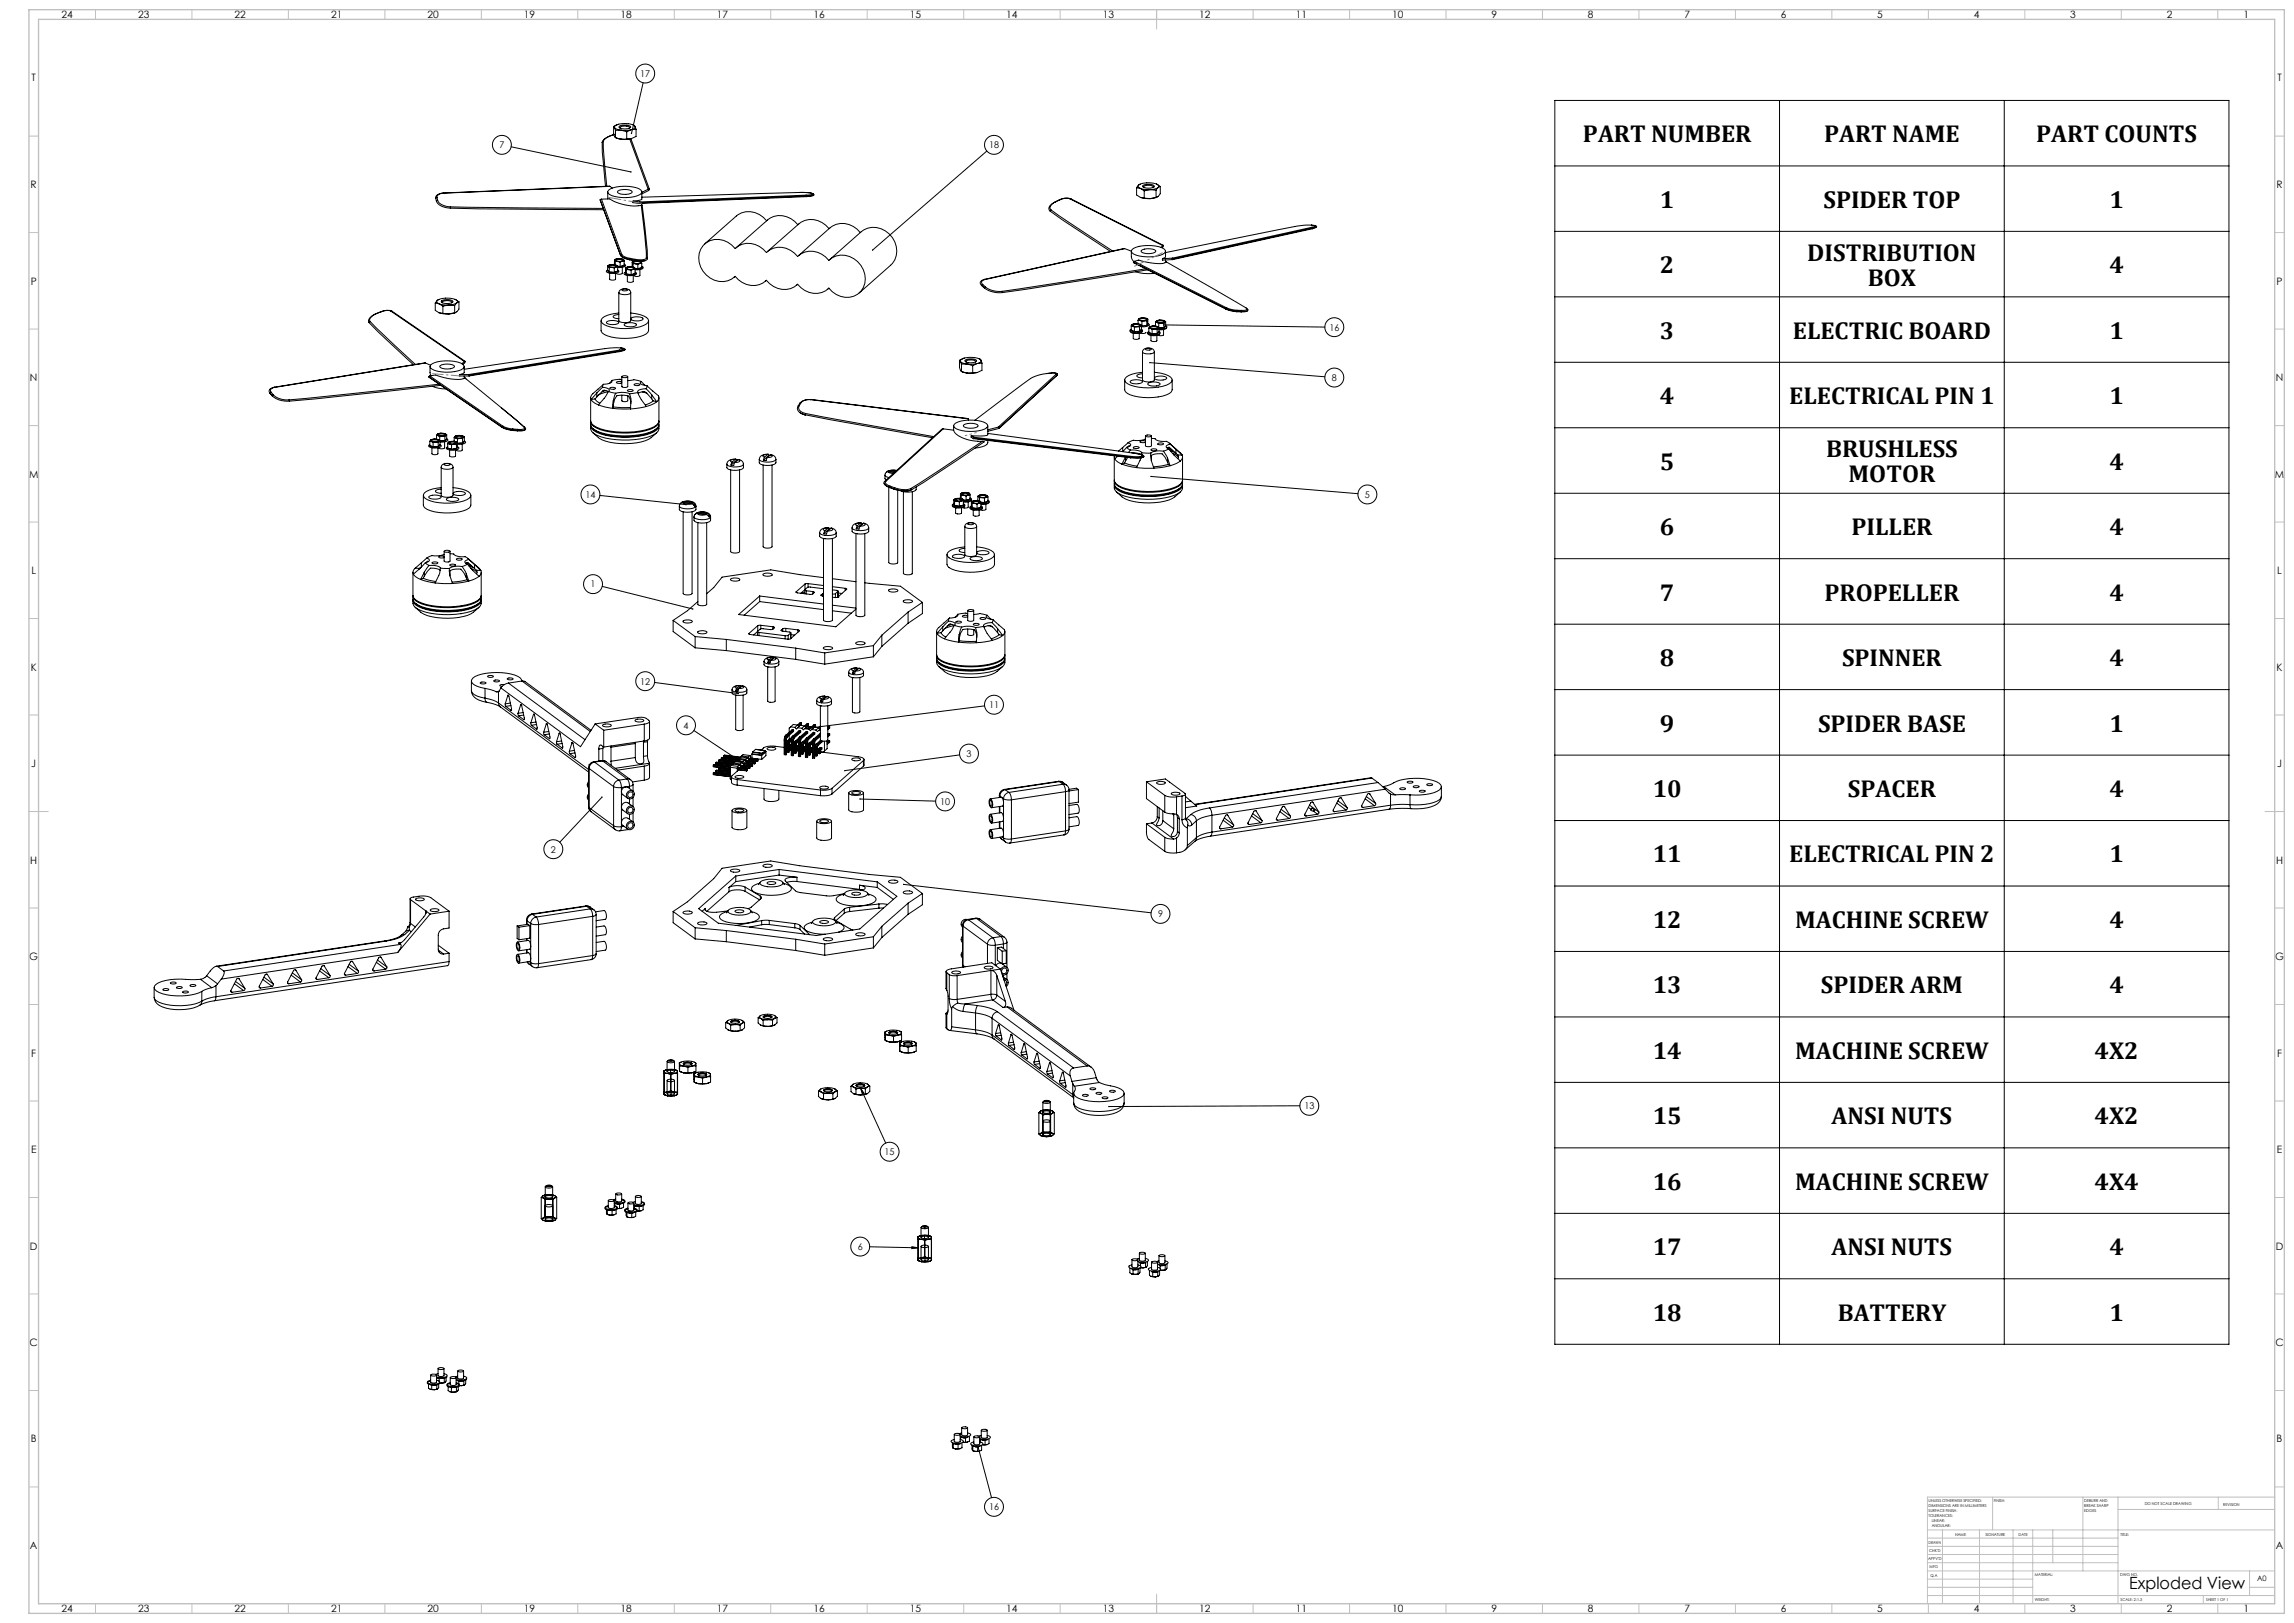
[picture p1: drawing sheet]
<svg xmlns="http://www.w3.org/2000/svg" width="1189mm" height="841mm" viewBox="0 0 1189 841" stroke-linecap="round" stroke-linejoin="round" font-family="sans-serif">
<defs><g id="words">
<g font-size="12.7">
<text x="820" y="74">PART NUMBER</text>
<text x="945" y="74">PART NAME</text>
<text x="1055" y="74">PART COUNTS</text>
<text x="860" y="108">1</text>
<text x="945" y="108">SPIDER TOP</text>
<text x="1093" y="108">1</text>
<text x="937" y="135">DISTRIBUTION</text>
<text x="860" y="142">2</text>
<text x="1093" y="142">4</text>
<text x="968" y="148">BOX</text>
<text x="860" y="176">3</text>
<text x="929" y="176">ELECTRIC BOARD</text>
<text x="1093" y="176">1</text>
<text x="860" y="209">4</text>
<text x="927" y="209">ELECTRICAL PIN 1</text>
<text x="1093" y="209">1</text>
<text x="946" y="237">BRUSHLESS</text>
<text x="860" y="243">5</text>
<text x="1093" y="243">4</text>
<text x="958" y="250">MOTOR</text>
<text x="860" y="277">6</text>
<text x="960" y="277">PILLER</text>
<text x="1093" y="277">4</text>
<text x="860" y="311">7</text>
<text x="946" y="311">PROPELLER</text>
<text x="1093" y="311">4</text>
<text x="860" y="345">8</text>
<text x="955" y="345">SPINNER</text>
<text x="1093" y="345">4</text>
<text x="860" y="379">9</text>
<text x="942" y="379">SPIDER BASE</text>
<text x="1093" y="379">1</text>
<text x="857" y="413">10</text>
<text x="958" y="413">SPACER</text>
<text x="1093" y="413">4</text>
<text x="857" y="447">11</text>
<text x="927" y="447">ELECTRICAL PIN 2</text>
<text x="1093" y="447">1</text>
<text x="857" y="481">12</text>
<text x="930" y="481">MACHINE SCREW</text>
<text x="1093" y="481">4</text>
<text x="857" y="515">13</text>
<text x="944" y="515">SPIDER ARM</text>
<text x="1093" y="515">4</text>
<text x="857" y="549">14</text>
<text x="930" y="549">MACHINE SCREW</text>
<text x="1086" y="549">4X2</text>
<text x="857" y="583">15</text>
<text x="949" y="583">ANSI NUTS</text>
<text x="1086" y="583">4X2</text>
<text x="857" y="617">16</text>
<text x="930" y="617">MACHINE SCREW</text>
<text x="1086" y="617">4X4</text>
<text x="857" y="650">17</text>
<text x="949" y="650">ANSI NUTS</text>
<text x="1093" y="650">4</text>
<text x="857" y="684">18</text>
<text x="953" y="684">BATTERY</text>
<text x="1093" y="684">1</text>
</g>
<text font-size="8.7" x="1104" y="824">Exploded View</text>
<g font-size="5.3">
<text x="32" y="9">24</text>
<text x="72" y="9">23</text>
<text x="122" y="9">22</text>
<text x="172" y="9">21</text>
<text x="222" y="9">20</text>
<text x="272" y="9">19</text>
<text x="322" y="9">18</text>
<text x="372" y="9">17</text>
<text x="422" y="9">16</text>
<text x="472" y="9">15</text>
<text x="522" y="9">14</text>
<text x="572" y="9">13</text>
<text x="622" y="9">12</text>
<text x="672" y="9">11</text>
<text x="722" y="9">10</text>
<text x="773" y="9">9</text>
<text x="823" y="9">8</text>
<text x="873" y="9">7</text>
<text x="923" y="9">6</text>
<text x="973" y="9">5</text>
<text x="1023" y="9">4</text>
<text x="1073" y="9">3</text>
<text x="1123" y="9">2</text>
<text x="1163" y="9">1</text>
<text x="16" y="42">T</text>
<text x="1180" y="42">T</text>
<text x="16" y="97">R</text>
<text x="1180" y="97">R</text>
<text x="16" y="147">P</text>
<text x="1180" y="147">P</text>
<text x="16" y="197">N</text>
<text x="1180" y="197">N</text>
<text x="15" y="247">M</text>
<text x="1179" y="247">M</text>
<text x="16" y="297">L</text>
<text x="1180" y="297">L</text>
<text x="16" y="347">K</text>
<text x="1180" y="347">K</text>
<text x="16" y="397">J</text>
<text x="1180" y="397">J</text>
<text x="16" y="447">H</text>
<text x="1180" y="447">H</text>
<text x="15" y="497">G</text>
<text x="1179" y="497">G</text>
<text x="16" y="547">F</text>
<text x="1180" y="547">F</text>
<text x="16" y="597">E</text>
<text x="1180" y="597">E</text>
<text x="16" y="647">D</text>
<text x="1180" y="647">D</text>
<text x="15" y="697">C</text>
<text x="1179" y="697">C</text>
<text x="16" y="747">B</text>
<text x="1180" y="747">B</text>
<text x="16" y="803">A</text>
<text x="1180" y="803">A</text>
<text x="32" y="835">24</text>
<text x="72" y="835">23</text>
<text x="122" y="835">22</text>
<text x="172" y="835">21</text>
<text x="222" y="835">20</text>
<text x="272" y="835">19</text>
<text x="322" y="835">18</text>
<text x="372" y="835">17</text>
<text x="422" y="835">16</text>
<text x="472" y="835">15</text>
<text x="522" y="835">14</text>
<text x="572" y="835">13</text>
<text x="622" y="835">12</text>
<text x="672" y="835">11</text>
<text x="722" y="835">10</text>
<text x="773" y="835">9</text>
<text x="823" y="835">8</text>
<text x="873" y="835">7</text>
<text x="923" y="835">6</text>
<text x="973" y="835">5</text>
<text x="1023" y="835">4</text>
<text x="1073" y="835">3</text>
<text x="1123" y="835">2</text>
<text x="1163" y="835">1</text>
</g>
<g font-size="4.8">
<text x="332" y="40">17</text>
<text x="259" y="77">7</text>
<text x="513" y="77">18</text>
<text x="689" y="171">16</text>
<text x="690" y="197">8</text>
<text x="303" y="258">14</text>
<text x="707" y="258">5</text>
<text x="306" y="304">1</text>
<text x="332" y="355">12</text>
<text x="513" y="367">11</text>
<text x="354" y="378">4</text>
<text x="501" y="392">3</text>
<text x="487" y="417">10</text>
<text x="286" y="442">2</text>
<text x="600" y="475">9</text>
<text x="676" y="575">13</text>
<text x="459" y="599">15</text>
<text x="445" y="648">6</text>
<text x="513" y="783">16</text>
</g>
<text font-size="3.9" x="1170" y="819">A0</text>
<g font-size="2.1">
<text x="1000" y="779">UNLESS OTHERWISE SPECIFIED:</text>
<text x="1033" y="779">FINISH:</text>
<text x="1080" y="778">DEBURR AND</text>
<text x="1112" y="780">DO NOT SCALE DRAWING</text>
<text x="1000" y="781">DIMENSIONS ARE IN MILLIMETERS</text>
<text x="1000" y="784">SURFACE FINISH:</text>
<text x="1080" y="781">BREAK SHARP</text>
<text x="1080" y="783">EDGES</text>
<text x="1152" y="780">REVISION</text>
<text x="1000" y="786">TOLERANCES:</text>
<text x="1001" y="789">LINEAR:</text>
<text x="1001" y="791">ANGULAR:</text>
<text x="1013" y="796">NAME</text>
<text x="1029" y="796">SIGNATURE</text>
<text x="1046" y="796">DATE</text>
<text x="1099" y="796">TITLE:</text>
<text x="1000" y="800">DRAWN</text>
<text x="999" y="808">APPV'D</text>
<text x="1000" y="804">CHK'D</text>
<text x="1000" y="813">MFG</text>
<text x="1001" y="817">Q.A</text>
<text x="1055" y="816">MATERIAL:</text>
<text x="1099" y="816">DWG NO.</text>
<text x="1055" y="830">WEIGHT:</text>
<text x="1099" y="830">SCALE: 2:1.3</text>
<text x="1143" y="830">SHEET 1 OF 1</text>
</g>
</g></defs>
<g fill="none" stroke="#000" stroke-width=".52">
<path d="M333 43l-6 26M806 52h349v645h-349zM922 52v645M1039 52v645M265 76l62 13M312 74l2 23M312 73v1M312 73l2-2 5-1a8 8 0 0 0-6 3M313 73l-1 1M313 73l2 24M318 66v3l1 2M318 66h1"/>
<path d="M319 66l3 2M319 66v2M319 71l3 1M319 68v3M320 64l-1 1v1M320 64a10 10 0 0 1 9 2M320 64l-2 2M321 65h3l3 1a5 5 0 0 1-6 0zM321 66a3 3 0 0 1 5 0M322 68h3M322 68h-3M325 72h-3"/>
<path d="M325 68v4M326 72l10 26M327 72l10 26M327 72h-2M327 67l-2 1M327 67l-5 1M327 72h-5M328 65h1M329 65v1M329 66l-2 1M329 66l1 1M330 67v4l-3 1"/>
<path d="M330 67h-3M511 78l-59 52M230 100a3 3 0 0 0-4 3M230 100h.1M315 99v4M315 99a18 18 0 0 1 17 0h1a7 7 0 0 1-8 3h-6a4 4 0 0 1-4-3zM316 97l-86 3M316 97h1M320 99l2-1h3l3 1a6 6 0 0 1-8 1zM333 99v4l-5 1M336 98h1M336 98l-3 2"/>
<path d="M337 98l-4 2M414 100h7M414 100l-81 2M589 97v4l2 1M589 97l2 1M590 96a1 1 0 0 0 0 1 1 1 0 0 0 1 1M590 96l-1 1M591 96h-1M591 95h.1M591 98h5M591 98l2 1M592 96l3-1 3 1a5 5 0 0 1-6 1z"/>
<path d="M593 97a3 3 0 0 1 5 0M593 99v4M596 98l-3 1M596 98l3 1M599 99v3M599 95a12 12 0 0 0-9 1M599 95a1 1 0 0 1 1 1 1 1 0 0 1 0 1M599 95l2 2M600 97l-4 1M600 97l-1 2M601 97v3l-2 2M601 97h-1"/>
<path d="M806 86h349M226 103v1M226 104a7 7 0 0 0 7 4M227 102l-1 1M227 102v2M227 104a7 7 0 0 0 6 3M227 104h-1M230 100a2.8 2.8 0 0 0-3 2M233 108l80 1M233 107v1M233 107l80 1M312 103a15 15 0 0 1 9 2l6 2 5-1"/>
<path d="M312 103l-1 1 11 28M312 103l10 29M328 104v1h4M328 104l4 1M332 105h.1M332 106l3 28M332 106l1 1 1 9 2 18M333 105v1M397 114a11 11 0 0 0-15-2l-17 14M414 116a11 11 0 0 0-16-2l-17 14M418 101v1M418 101l-86 4"/>
<path d="M418 102l-86 3M418 102h.1M421 100h.1M421 100v1M421 101h-3M421 101h1M421 100l1 1M422 101h.1M422 101l-4 1M430 119a11 11 0 0 0-16-3l-16 14M544 107v1v1M544 109l32 21"/>
<path d="M545 109h-1M545 109l32 21M547 105l-3 2M547 105h.1M547 105a2.8 2.8 0 0 0-2 4M549 103v1M549 103l-2 2M549 104l-2 1M555 103h-3l-3 1M555 103h.1M555 103l48 24M555 103h-3h-3"/>
<path d="M591 102l5 1M591 102l2 1M593 103h3M599 102l-3 1M600 102l-4 1M600 102h.1M680 117h-9l-67 14M680 117h1M680 118h.1M680 118l-72 16M680 119l-72 16M680 118l2-1-2 2"/>
<path d="M680 118v1M681 117h1l-2 1M681 117h.1M681 117h1M806 120h349M315 140h-1a5 5 0 0 0 7 0h-1M315 138v2M315 138h.1M315 138l2 1M315 138l1 1M316 138a3 3 0 0 1 4 0 3 3 0 0 1-4 0zM316 138l1-1 3 1"/>
<path d="M316 139v2M316 137l-1 1M317 139h1M317 139h-1M318 137l2 1M318 137h-2M318 139v2M318 137h.1M318 135v2M318 135h1M319 135h1M319 135v1"/>
<path d="M319 136v1M319 135l2-1 2 1M319 135a2.7 2.7 0 0 1 4 0 2.7 2.7 0 0 1-4 0zM319 138l-2 1M319 138l-1 1M320 134h2l1 1M320 134l-1 1M320 134l-2 1M320 138h-1M320 138h.1M320 138v2M320 135l1 1"/>
<path d="M320 135l-1 1M321 138h.1M321 138h-1h1M321 136v2M322 132l2 2 2 1M322 132l1 1 3 1M322 132h.1M322 132l4 2M322 135h-2M322 135l-1 1M323 139l-1 3h-1h-2M323 134h.1"/>
<path d="M323 134v1M323 135h-1M323 135h.1M323 137l1 1-4 1M323 138h1M323 137l1 1M323 135v3M323 138h-2M324 138h-3M324 139h.1M324 139v2M324 139l2 1"/>
<path d="M324 139l1 1M325 140v2M325 139h2h2M325 139a2.6 2.6 0 0 1 4 0 2.7 2.7 0 0 1-4 0zM325 138l-1 1M326 140h1M326 140h-1M326 135h3M326 134h.1M326 134v1M326 134h3M326 134l3 1"/>
<path d="M328 138l1 1M328 138h-3M328 136l1-1-1 1M328 138h.1M328 138h-1M328 136h.1M328 136v2M328 136l1 1M328 136v1M328 137v1M328 140h-2M328 136h2h2"/>
<path d="M328 140h-1M329 139h.1M329 139h2M329 139l-1 1M329 139v1M329 134v1M329 135h.1M329 140h-1M329 140v2M329 137h2M329 137h-1M330 135l-2 1 1 1"/>
<path d="M331 139h.1M331 137v2M331 135l1 1-3 1M332 137h-3M332 137h-1M332 140v3h-2h-1M332 135v1zM332 136v1M332 136h1M333 138v1l-4 1M333 136l-1 1M333 139h.1"/>
<path d="M333 136v3M333 139h-2M335 135h-6M335 134a6 6 0 0 1-6 0M335 134h1M336 134a6 6 0 0 1-7 1M430 134l16-14a12 12 0 0 1 16 2 12 12 0 0 1 0 15l-17 15M446 121a11 11 0 0 0-16-3l-16 14M582 129h1M583 129l3 1a6 6 0 0 0 1 5l1 1M583 129l-73 16M587 129a17 17 0 0 1 17 1 16 16 0 0 1-15 2l-2-1z"/>
<path d="M587 136l49 24M587 136l48 24M588 135h2l5 1a13 13 0 0 0 9 0M588 135l-1 1M588 135l48 25M591 130l4-1h2l2 1a5 5 0 0 1-8 0zM594 139l-75 12M595 140l-75 12M603 134l-1 1 6-1M603 127l-1 1M603 127h.1M604 130v3l-1 1"/>
<path d="M604 135v1M604 136l42 24v1h-3M604 136h.1M608 134h.1M608 134h-5M226 157v4l2 1M226 157h2M227 156a1.1 1.1 0 0 0 0 1 1.1 1.1 0 0 0 1 0M227 156l-1 1M227 155v1M227 155h.1M228 157l5 1"/>
<path d="M228 157l2 2M229 156l3-1 3 1a5 5 0 0 1-6 0zM229 157a3 3 0 0 1 5 0M230 159v3M233 158l-3 1M233 158h3M236 158v4M236 155a12 12 0 0 0-9 1M236 155a1 1 0 0 1 1 1 1 1 0 0 1 0 1M236 155l2 1M237 157l-4 1M237 157l-1 1"/>
<path d="M238 156v4l-2 2M238 156l-1 1M315 140l1 1M315 140h.1M316 141h2M316 141h.1M316 142v3h1h2v-3M318 141h.1M320 140v1M320 140l-2 1M320 141h-2M321 152a5 5 0 0 0 6 0v14a5 5 0 0 1-6 0z"/>
<path d="M321 152a3 3 0 0 1 3-2 3 3 0 0 1 3 2M322 150a2 2 0 0 1 3 0 2 2 0 0 1-3 0zM324 141l1 1M324 141l-1 1a6 6 0 0 0 7 0l-1-1M324 141h.1M325 142l2 1M325 142h.1M325 142h2M325 143v3h2h1v-3M327 142v1M327 140v2M329 142h.1"/>
<path d="M329 142h-2M329 142l-2 1M381 143a12 12 0 0 1-16-1 12 12 0 0 1 1-16 11 11 0 0 1 15 3 11 11 0 0 1 16 2 11 11 0 0 1 16 2 11 11 0 0 1 17 2 12 12 0 0 1 15 2 12 12 0 0 1 0 15 11 11 0 0 1-15-3M381 143a11 11 0 0 0 16 2M381 143v1M397 145a11 11 0 0 0 16 2M397 145v1M413 147a11 11 0 0 0 17 2M413 147v1M430 149l-1 1M509 148l1 1M509 148h.1"/>
<path d="M509 147v1M509 147l2 2M510 145a1.8 1.8 0 0 0-2 1 1.8 1.8 0 0 0 1 2M510 145h1a1.4 1.4 0 0 0-2 1 1.4 1.4 0 0 0 0 1M510 149a13 13 0 0 0 10 3M511 149a12 12 0 0 0 8 2M511 149h-1M519 151l1 1M589 141l4 1h5M635 160l6 1M635 160h1M636 160h-1"/>
<path d="M636 160l5 1M646 160l1 1h-3M806 154h349M191 167l23 22M192 167h-1M192 167l23 22M192 164l-1 2v1M195 162l-2 2M195 162h.1M195 162a3 3 0 0 0-3 5M198 161v1M198 161l-3 1"/>
<path d="M198 162h-3M203 161h-2l-3 1M203 161h.1M203 161l38 26M203 161h-3h-2M228 162l5 1M228 162h2M230 162l3 1M236 162l-3 1M312 166v5a8 8 0 0 0 7 4 22 22 0 0 0 17-3v-6M315 167l2-1h3l1 1a5 5 0 0 1-7 0zM321 162l-4 1a6 6 0 0 0-5 4 12 12 0 0 0 10 3l10-1a4 4 0 0 0 4-4l-4-2-5-1"/>
<path d="M321 163h-2l-1 1 3 1M324 168l3-1 3 1a5 5 0 0 1-7 0zM327 165l3-1h2l1 1a5 5 0 0 1-6 0zM586 171l2 1M586 171v1l2 1 4-1M586 171a5 5 0 0 0 6 0M586 171h.1M586 169v2M586 169h1M587 168v1M587 168l-1 1M587 169l2-1 2 1"/>
<path d="M587 168a2.7 2.7 0 0 1 4 1 2.7 2.7 0 0 1-4-1zM587 168h.1M587 169h2M587 169l1 1M587 173v2l2 1 1-1v-2M588 172h.1M588 170v2M589 168h-2M589 168h2M589 169h2M589 169l-1 1M590 168h-1"/>
<path d="M590 166v2M590 166h1M590 165l1 1M590 165v1M590 165a3 3 0 0 1 4 1 3 3 0 0 1-4-1zM590 166l2-1 2 1M590 165h.1M591 165h-1M591 172h.1M591 169v3M591 172h-3M591 168v1"/>
<path d="M591 168l1 1M591 166l1 1M591 166h2M591 169h-2M591 169h.1M591 171h1M592 169h-1M592 171h.1M592 169v2M592 171l-1 1M592 169h.1M592 167v2"/>
<path d="M593 166h1M593 166l-1 1M594 172l-3 1M594 165h-4M594 165l1 1M594 172h.1M594 165h1M594 166v3M594 169h-2M595 166h-2M595 166h-1M595 168h.1"/>
<path d="M595 168h1l-1 1h-3M595 165v1M595 165v3M595 168l-1 1M595 172l2 1M595 172v1l2 1 4-1M595 172a6 6 0 0 0 6 0M595 172h.1M595 170h1M595 170v2M596 169v1M596 169l-1 1"/>
<path d="M596 170l2-1 2 1M596 169a2.7 2.7 0 0 1 4 1 2.7 2.7 0 0 1-4-1zM596 169h.1M596 170h2M596 170l1 1M597 174v3h3M597 173h.1M597 171v2M598 169h-2M598 169h2M598 170l2 1M598 170l-1 1"/>
<path d="M599 169h.1M599 167h1M599 167v2M599 166l1 1M599 166v1M600 167l1-1 3 1M600 174v3M600 177h.1M600 166a2.7 2.7 0 0 1 3 1 2.7 2.7 0 0 1-3-1zM600 166h.1M600 173h.1M600 167h2"/>
<path d="M600 167l1 1M600 171v2M600 173h-3M600 169v1M600 166h-1M600 169l1 1M600 170h-2M600 170v1M601 168v2h2M601 172h.1M601 170h-1M601 170v2"/>
<path d="M601 172l-1 1M601 166h-2M601 166h2M601 166h-1M602 167l1 1M602 167l-1 1M603 171v3h-3M603 168l84 1M603 170h.1M603 168v2M603 166l1 1M603 170h-2"/>
<path d="M604 167h-2M604 167l-1 1M604 169h.1M604 169l1 1h-4M604 167h.1M604 167v2M604 169l-1 1M605 170l-4 1M636 160l5 2M641 162h.1M641 162h2M641 161h.1"/>
<path d="M641 161h2M641 161v1M641 161h3M643 161h1M644 161l-1 1M647 161l-4 1M220 188h1M221 188l-79 13M221 188l2 1M222 195l38 27M222 195l38 26M223 195l3-1a20 20 0 0 0 15 2"/>
<path d="M223 195h-1M223 195l38 26M223 190v5M223 189a18 18 0 0 1 17 0v1a2.8 2.8 0 0 1-3 2 18 18 0 0 1-14-1zM228 199l-78 8M228 189h5l3 1a6 6 0 0 1-8 0zM229 200l-79 8M238 194v1l6-1M241 190v3l-3 1M241 195v1M241 187v1l-1 1M241 187l-2 1"/>
<path d="M241 196l31 25M241 196h1M243 194h1M243 194h-5M313 199l-6 6-1 2M313 199l-1 2M317 197v1h-1l-3 1M317 197l-1 2M321 181v1M321 181l-78 13M321 182l-78 13M321 182h.1"/>
<path d="M321 182l-77 12M322 180l-8 1-73 10M322 180h.1M322 180l1 1M322 197h-1h-4M322 195v5l2 1 1-1v-5M322 198h-3h3M322 195a2 2 0 0 1 3 0 2 2 0 0 1-3 0zM323 181h1l-3 1M323 181h-2M324 181l-3 1M325 197h4l3 1"/>
<path d="M329 199a2 2 0 0 1 3 1 2 2 0 0 1-3-1zM332 198v1l3 1M332 198l3 2M335 200l6 5v2l-1 1M335 200v1M497 187v3l1 2M497 187h1M498 187l3 2M498 187v2M498 192l3 1M498 189v3M500 186h-2v1"/>
<path d="M500 186a10 10 0 0 1 8 1M500 186l-3 1M500 187l4-1 2 1a5 5 0 0 1-6 0zM501 188a3 3 0 0 1 5-1v1M501 189h3M501 189h-3M504 193h-3M504 189v4M507 193h-3M507 188l-3 1M507 188l-6 1M507 193h-6"/>
<path d="M507 186h1M508 186v1M508 187v1h-1M508 187l1 1M509 188v4l-2 1M509 188h-2M543 194l-5 1-4 1-29 22M543 194h.1M545 193h3v1M545 193h2v1M545 193l-2 1M547 194h1"/>
<path d="M547 194l-30 27M548 194l-30 28M548 194h.1M583 197v5a4 4 0 0 0 5 3 27 27 0 0 0 19-2l1-1v-5M586 197h3h2l1 1a5 5 0 0 1-6 0zM592 182a3 3 0 0 1 3-2 3 3 0 0 1 3 2M592 193h-3a7 7 0 0 0-6 4 11 11 0 0 0 9 4l11-1a5 5 0 0 0 4-4 13 13 0 0 0-9-3M592 182a5 5 0 0 0 6 0v15a5 5 0 0 1-6 0zM592 194h-2l-1 1 3 1M594 181h3a1.8 1.8 0 0 1-3 0zM595 199l3-1h2l1 1a5 5 0 0 1-6 0zM596 188l91 7"/>
<path d="M599 196l2-1h3l1 1a5 5 0 0 1-7 0zM806 188h349M140 204l1 1M140 202l-1 1 1 1M141 203l-1 1M141 203l1 2M141 205a11 11 0 0 0 9 3M142 205a11 11 0 0 0 8 2M142 205h-1M142 201l-2 1M142 201a1.6 1.6 0 0 0-1 0 1.6 1.6 0 0 0 0 2M150 207v1"/>
<path d="M224 200l7 2M260 211l12 10M306 206v12a8 8 0 0 0 8 5 39 39 0 0 0 26-3l2-2v-12M306 219a4 4 0 0 0 3 4 40 40 0 0 0 31-1l1-1 1-2M306 218a4 4 0 0 0 3 4 40 40 0 0 0 31-1l2-3M306 207l4 3M308 207l3 2M308 207h-2M309 206l-1 1M309 204v2M309 204l-3 3M310 205l5-2-2-1-4 4"/>
<path d="M310 210l8 2M312 201l3 1h1l-1 1M312 201l-3 3M313 202l-1 1M314 202l-2 1M315 203l-5 7M315 203l4 1M316 201h3a1.8 1.8 0 0 1-3 0zM318 212h9M318 211h9M318 211v1M318 210v1"/>
<path d="M318 208v4M318 208v2M319 204l-1 4M319 204l4-1 3 1M322 205v3h1h2v-3M325 202a2 2 0 0 1 3 1 2 2 0 0 1-3-1zM326 204l1 3v5M327 209l-1-4h-4h-2l-2 5M331 203l1 4 3 4M331 203l-5 1M331 204l3-1 4 4M333 203l2 1"/>
<path d="M335 201l-4 1v1M335 201l3 4M335 211l-8 1M338 207l1 1M338 205v2M338 205l2 3M339 208l-4 2M339 208h1M340 208l-5 3M414 210a3 3 0 0 0 3 5M414 210h.1M414 210a3 3 0 0 0 4 4"/>
<path d="M414 214l3 1M415 209l-1 1M415 209h.1M417 215l66 12M418 214l-1 1M418 214l66 12M420 207a6 6 0 0 0-5 2M420 207l82 10M420 207h.1M420 207a7 7 0 0 0-5 2M495 220a17 17 0 0 1 17 0v1a16 16 0 0 1-15 2l-2-2zM502 217v1"/>
<path d="M223 231l1 1M223 230l-1 1a5 5 0 0 0 7 0l-1-1M223 231h.1M223 229v2M223 229h1M223 228l1 1M223 228v1M223 228h2h2M224 228a2.7 2.7 0 0 1 3 1 2.7 2.7 0 0 1-3-1zM224 228h.1M224 229h2M224 229h.1"/>
<path d="M224 232v3l1 1 2-1v-3M224 232h.1M224 229v3M225 228h-2M225 228h2M226 229h1M226 229h-2M226 226v2M226 227v1M226 226h1M227 225v1M227 225l-1 1"/>
<path d="M227 225h2h2M227 225a2.7 2.7 0 0 1 4 0 2.7 2.7 0 0 1-4 0zM227 225h.1M227 226h2M227 226h1M227 231v1M227 229v2M227 231l-3 1M227 232h-3M227 228l1 1M227 228h1v1M228 229h-2"/>
<path d="M228 229h-1M228 226v5M228 231h.1M228 231h-1M228 231l-1 1M229 224l-2 1M229 224l2 1M229 226h2M229 226h-1M230 229v3l-1 1-2-1M231 228v1M231 228l-3 1h3"/>
<path d="M231 226v2M231 225v1M231 225h1M231 226h-2M231 226h.1M231 228h1M232 227v1l-1 1h-3M232 225l-1 1M232 228h.1M232 225v3M232 228h-1M232 228l-1 1"/>
<path d="M232 232l2 1M232 232h.1M232 232h-1a5 5 0 0 0 7 0h-1M232 230h1M232 230v2M232 229l1 1M232 229v1M233 229a3 3 0 0 1 4 1 3 3 0 0 1-4-1zM233 230l1-1 3 1M233 229h.1M233 230h2M233 230l1 1"/>
<path d="M233 233v3l1 1 2-1v-3M234 233h.1M234 231v2M235 230h2M235 230l-1 1M235 229h.1M235 227h1M235 227v2M236 226v1M236 226l-1 1M236 227l2-1 2 1M236 229h-4"/>
<path d="M236 229l1 1M236 226a2.7 2.7 0 0 1 4 1 2.7 2.7 0 0 1-4-1zM236 226h.1M236 227h2M236 227h1M237 232v1M237 230v2M237 232l-3 1M237 233h-3M237 230h-2M237 230h.1M237 232h.1"/>
<path d="M237 227v5M238 226h-2M238 226h2M238 227h2M238 227h-1M240 230v3l-3 1v-1M240 230h.1M240 227v3M240 230h-3M240 226v1M240 226h1M240 227h-2"/>
<path d="M240 227h.1M241 229h.1M241 229l-1 1h-3M241 226l-1 1M241 226v3M241 229l-1 1M260 221l6 2M260 221v1M260 222l6 1M261 221h-1M261 221l5 1M266 223h2"/>
<path d="M266 222v1M266 222h2M266 223h.1M268 222v1M268 223h.1M272 221v1v1h-4M272 221v1h-1h-3M272 223h-4M306 221a4 4 0 0 0 3 4 40 40 0 0 0 31-1l1-1 1-2M306 220a4 4 0 0 0 3 4 40 40 0 0 0 31-1l1-3M307 224a25 25 0 0 0 23 5h2a14 14 0 0 0 8-5M308 222a34 34 0 0 0 26 3l4-1 2-2"/>
<path d="M379 239v2M381 240l-1 1h-1M381 238l-2 1M381 238h1M381 238h-1a3 3 0 0 0-3 3M382 238h.1M382 238l-3 3M383 238l1 1 1 2M383 238v1l-2 1M383 238l-2 2M394 238v2a7 7 0 0 0 8 0v-2M394 238a7 7 0 0 0 8 0"/>
<path d="M396 237v1M398 237l-1 2-1-1M398 235l-2 1v1M398 235l1 1M398 235l-2 2M398 235h-1a3 3 0 0 0-3 3M399 236h.1M399 236l-3 2M399 236h2l1 2M399 236l1 1h-2M399 236l-1 1M489 222l-31 28"/>
<path d="M489 222l-30 27M489 222l5 1M494 223a14 14 0 0 0 13 6h2M494 221v2M500 220l4-1 3 2a6 6 0 0 1-8 0zM503 226l2 1M503 226l1 1M504 227l82 10M505 227h.1M505 227l81 9M505 227h-1M505 227l81 10"/>
<path d="M509 229l-37 24M509 229h1l-37 25M512 221v5h-9M512 225l77 10M512 228a2.2 2.2 0 0 1-2 3l-5 1M517 221h1l-6 2M517 221l-5 2M578 237v12a9 9 0 0 0 8 5 37 37 0 0 0 26-3l1-2v-12M578 236v2M578 238l4 3M579 236l-1 2M582 232l-2 2"/>
<path d="M583 240l6 2M583 240l-1 1M583 239v1M583 239v-2l-1 4M584 232l2 1M584 232l-2 2v-2M585 237l-2 2M585 229l1 2-2 1M585 229l-3 3M586 231l-1 1M586 237h6M586 237h.1"/>
<path d="M586 233l-1 1M586 233a7 7 0 0 1 6 2M586 237h5M586 236v1M586 236l5 1M587 235h4M587 232h3a1.8 1.8 0 0 1-3 0zM589 235l3 1M589 235l4 1M591 237h1M591 237l-2 5M592 237h-1"/>
<path d="M592 235h4M592 235v1M592 236l1 1M592 236l-1 1M593 237h-1M594 227l-3 1h-4l-2 1M594 226v5h1h2v-5M594 229h-3h3M594 226a2.1 2.1 0 0 1 3 0h-2zM596 235l1 4 1 4M597 233h2a1.7 1.7 0 0 1-2 0zM597 236l2-1h3l3 4"/>
<path d="M597 227h2a7 7 0 0 0 6 2l1 1M597 236v2M600 230a2.1 2.1 0 0 1 3 0h-2zM603 234a9 9 0 0 0-7 1M603 234l2 3M605 232h1l3 3M605 239l1 2M605 237v2M605 237l1 4M605 232h1M606 232l2 2-2-1M606 233l-3 1"/>
<path d="M606 233l6 6M606 230l7 6M606 230l-2 1 2 2M606 230l3 3M607 234l3 1M608 235l3 2M609 235l1 1M609 233v2M609 233l4 3M610 236l1 2M610 236h3M612 239l-6 2"/>
<path d="M613 236v1l-1 2M806 222h349M219 257v5a8 8 0 0 0 9 4 20 20 0 0 0 16-4v-5M222 257h3h3l1 1a5 5 0 0 1-7 0zM229 242a3 3 0 0 1 3-2 3 3 0 0 1 3 2M229 253h-5a5 5 0 0 0-4 4 20 20 0 0 0 16 4l2-1a7 7 0 0 0 6-4 10 10 0 0 0-9-3M229 242v15a5 5 0 0 0 6 0v-15M229 253l-2 1-1 1 3 1M229 242a5 5 0 0 0 6 0M230 241l3-1a1.8 1.8 0 0 1-3 1zM232 258h2h3l1 1a5 5 0 0 1-7 0zM235 255h3h2l1 1a5 5 0 0 1-6 0z"/>
<path d="M311 257l45 4M377 241v1a7 7 0 0 0 8 0v-1M377 241a7 7 0 0 0 8 0M379 244v42a4 4 0 0 0 4 0v-42M396 241v42a4 4 0 0 0 4 0v-42M458 251l3 2M458 250a2.4 2.4 0 0 0 3 2M459 245v1M459 249a2 2 0 0 0 2 3M459 249l-1 1M461 244l-2 1M461 244l2 1"/>
<path d="M461 244l3 1M461 252v39a4 4 0 0 0 4 0v-37M461 247l-2-1v2v1M461 252v1M461 252l2 1M461 253l3 1M461 244h3M461 252h.1M461 252l3 1M463 253a13 13 0 0 0 10 1M463 253l1 1M464 254h4h4"/>
<path d="M464 253a12 12 0 0 0 8 0M464 253h-1M465 244h-4M465 244h-5M468 255v42a4 4 0 0 0 5 0v-42M472 253l1 1M475 252v2a8 8 0 0 1-8 0M494 259h1M494 259v2M495 259l1 1M495 259v1M495 260v2"/>
<path d="M495 259h2h2M495 259a2.7 2.7 0 0 1 4 0 2.7 2.7 0 0 1-4 0zM495 258v1M495 258l-1 1M496 260h1M496 260h-1M498 258h-3M498 258l1 1M498 258h.1M498 258h-1M498 256h.1M498 256v2"/>
<path d="M498 256l1 1M498 256v1M498 257v1M498 256h2h2M498 260h-2M498 260h-1M498 256a2.7 2.7 0 0 1 4 0 2.6 2.6 0 0 1-4 0zM499 259h.1M499 255l-1 1M499 255h2l2 1M499 259h2M499 259l-1 1"/>
<path d="M499 259v1M499 260h-1M499 260v2M499 257h2M499 257h-1M501 259h.1M501 257v2M502 257h-3M502 257h-1M502 255l1 1M503 256l-1 1M503 256h.1"/>
<path d="M503 258l1 1-1 1h-4M503 259h.1M503 258l1 1h-1l-4 1M503 256v3M503 259h-2M504 260a2.7 2.7 0 0 1 4 0 2.7 2.7 0 0 1-4 0zM505 260h-1M505 260h-2M507 259l-2 1M507 259l1 1M507 259h-1M507 259h.1"/>
<path d="M507 257v2M507 257h.1M507 257l2 1M507 257l1 1M507 257a3 3 0 0 1 4 0 3 3 0 0 1-4 0zM507 257h2h2M508 258v2M508 257h-1M508 257l2-1 2 1M508 260h.1M509 258h1M509 258h-1"/>
<path d="M510 258v2M511 258h-2M511 258h-1M512 257l-1 1M512 257h.1M512 259l1 1h-1l-4 1M512 260h.1M512 257v3M512 260h-2M512 260l-2 1M578 249a4 4 0 0 0 3 5 43 43 0 0 0 30 0 4 4 0 0 0 2-5M578 251a4 4 0 0 0 3 5 43 43 0 0 0 30 0 4 4 0 0 0 2-5"/>
<path d="M578 249a4 4 0 0 0 3 4 43 43 0 0 0 30-1 3 3 0 0 0 2-3M578 251a4 4 0 0 0 3 4 42 42 0 0 0 30-1 3 3 0 0 0 2-3M579 255a25 25 0 0 0 22 5h3a14 14 0 0 0 8-5M579 253a35 35 0 0 0 27 3l5-3M582 241l7 1M589 242l9 1M597 247l107 9M606 241l-8 1M606 241h.1M606 241l-8 2M806 256h349M352 262a7 7 0 0 0 9 0v2a7 7 0 0 1-9 0z"/>
<path d="M352 261v1M354 260a5 5 0 0 1 7 2M354 261a4 4 0 0 0 4 0M354 261h-2M354 261h4M354 265v43a4 4 0 0 0 5 0v-43M355 260a4 4 0 0 1 4 1M355 260l-2 1M355 260l4 1M358 261l2 1M359 261l1 1M360 262h.1"/>
<path d="M360 268a7 7 0 0 0 8 0v2a7 7 0 0 1-8 0zM361 266a5 5 0 0 1 7 2M362 266l-2 1v1M362 266a4 4 0 0 0 4 1M362 266l4 1M362 271v42a4 4 0 0 0 4 0v-42M362 266a4 4 0 0 1 4 0M362 266h-2M362 266h4M366 267l2 1v-1M366 266l2 1M367 267h1"/>
<path d="M425 276v2a7 7 0 0 0 8 0v-2M427 279v42a4 4 0 0 0 4 0v-42M428 275l-1 2M429 275l-1 2h-1M429 274h1M429 274h-2l1 1M429 274l-1 1M429 273a3 3 0 0 0-4 3M430 274h.1M430 274l-3 3M431 274a2.6 2.6 0 0 1 2 2M431 274v1h-2"/>
<path d="M431 274l-2 1M433 276a7 7 0 0 1-8 0M442 274v1a7 7 0 0 0 8 0v-1M442 274a7 7 0 0 0 8 0M444 276v43a4 4 0 0 0 4 0v-43M444 272v2M446 273l-1 1h-1M446 271h1M446 271l-2 1M446 271h-2a2.7 2.7 0 0 0-2 3M447 271v1M447 271l-3 3"/>
<path d="M447 271a2.6 2.6 0 0 1 3 3M447 271l1 1-2 1M447 271l-1 2M494 261l1 1M494 261v1a6 6 0 0 0 6 0l-1-1M494 261h.1M494 261v1a5 5 0 0 0 6 0l-1-1M495 262l2 1M495 262h.1M495 262h2M495 263v3h2h1v-3M497 262v1"/>
<path d="M497 260v2M499 262h.1M499 262h-2M499 262l-2 1M500 273v14a5 5 0 0 0 6 0v-14M500 273a5 5 0 0 0 6 0M500 273a3 3 0 0 1 3-2 3 3 0 0 1 3 2M502 271a2.1 2.1 0 0 1 3 1h-2zM502 260v3h-3M503 262l1 1M503 262v1a5 5 0 0 0 6 0l-1-1M503 262h.1"/>
<path d="M503 260h1M503 260v2M504 263h-1a5 5 0 0 0 6 0h-1M504 262h-1M504 260l1 1M504 260v1M504 263l2 1M504 263h.1M504 263h2M504 261v2M504 260h2h2M504 264v3h2h1l1-3"/>
<path d="M505 261h1M505 261h-1M506 263v1M506 261v2M507 261h-2M507 261h-1M508 260h2M508 260l-1 1M508 260v1M508 260l2 1M508 261h-1M508 263h1"/>
<path d="M508 261v2M508 263h-2M509 263l-3 1M510 260v1M511 261v3h-3M513 260l-2 1h-3M214 297v12a5 5 0 0 0 5 4 41 41 0 0 0 29-2l1-2v-12M214 298l4 2M215 294l-1 2v2M215 294l2 1M217 295l-3 3M218 294l-1 1"/>
<path d="M218 292v2l-1 1M218 292l-3 2M219 300l7 1M219 300h-1M220 298l-1 2M220 296v2M220 296l-2 4M220 292l2 1M220 292l-3 3M221 289l2 1-3 2M221 289l-3 3M222 291h-1"/>
<path d="M222 293l-2 3M222 293a6 6 0 0 1 6 1M224 292a2.1 2.1 0 0 1 3 0h-2zM228 296l-2-1-3-1-3 4M228 294v3l-2 5M228 294l5 1M230 287l-2 1h-4l-3 1M230 286v5h2h1v-5M230 288h-2l-1 1h3M230 285a2.1 2.1 0 0 1 3 1 2 2 0 0 1-3-1zM233 295v3l2 4M233 293a2 2 0 0 1 3 0 2 2 0 0 1-3 0z"/>
<path d="M233 298l1-2 5-1 3 4M233 287h2a7 7 0 0 0 6 2l2 1M237 290a2.1 2.1 0 0 1 3 0 2 2 0 0 1-3 0zM240 294a9 9 0 0 0-7 1M240 294l2 3M241 292l1-1 4 4M242 299v1M242 297v2M242 297l1 4M242 292h1M242 292l2 1h-1M242 292l-2 2"/>
<path d="M242 292l6 7M243 289l6 7M243 290l-2 1 1 1M243 290l3 3M243 293l2 1M244 295l3 1M246 295l1 1M246 293v2M246 293l3 3M247 296v1M247 296h2M248 299l-5 2"/>
<path d="M249 296v1l-1 2M396 297a3 3 0 0 1 4 1 3 3 0 0 1-4-1zM427 299l-27-4-26 4-4 5-4 4M431 300l13 1M491 287v5a9 9 0 0 0 9 4 19 19 0 0 0 15-3v-6M494 288l4-1 2 1a5 5 0 0 1-6 0zM500 283l-5 1a4 4 0 0 0-4 4 23 23 0 0 0 19 3 6 6 0 0 0 5-4 12 12 0 0 0-9-4M500 284h-2l-1 1 3 1M503 289l3-1 2 1h1a5 5 0 0 1-6 0zM506 286l3-1 3 1h1a5 5 0 0 1-7 0zM806 290h349M214 309v1a7 7 0 0 0 7 5 41 41 0 0 0 27-2 4 4 0 0 0 1-4"/>
<path d="M214 311v2a5 5 0 0 0 5 4 41 41 0 0 0 29-2 4 4 0 0 0 1-4M214 309a4 4 0 0 0 3 3 40 40 0 0 0 31-1l1-2M214 311a3 3 0 0 0 3 3 40 40 0 0 0 31 0l1-1v-2M215 315a25 25 0 0 0 23 5l2-1a14 14 0 0 0 8-4M216 313a33 33 0 0 0 25 3l5-2 2-1M218 300l8 2M226 302h9M242 300l-8 2M242 300l1 1M243 301l-8 1M312 304l47 12M362 312l-6 4-7 5"/>
<path d="M379 300a3 3 0 0 1 4 1 3 3 0 0 1-4-1zM394 309l-11 9 50 7 11-9M394 309l33 4M394 309v3M394 312l-8 7M394 312l33 4M413 307h.1M416 307h1M417 306v2M417 306h1M417 306l-2 1M417 303l-4 4"/>
<path d="M417 303v3M418 306l3 1M418 306v2M419 302l-2 1M419 302v2M419 302l8 1M421 307h1l-2 1-7-1M421 307v1M426 308v1M426 309h1M426 308h.1M427 305l-8-1-2 2"/>
<path d="M427 307l-1 1M431 306h3l-1 2M431 314l13 1M431 304l7 1M431 316l10 2M433 308h-2M433 308v2M434 309h.1M434 306v3M434 307l2 1M438 305h1l-5 4h-3M438 305v1"/>
<path d="M448 302l19 2 11 8M461 306a3 3 0 0 1 4 0 3 3 0 0 1-4 0zM468 311a3 3 0 0 1 5 1 3 3 0 0 1-5-1zM471 317v6M471 317l-14 12M478 312v6l-7 5M478 312l-7 5M496 318v1v1h-4M496 318l-1 2M502 318h-1h-5M502 316v5l1 1 2-1v-5M502 319a1.8 1.8 0 0 0-3 1h3"/>
<path d="M502 316h3a1.8 1.8 0 0 1-3 0zM505 318h3l4 1M512 319h-1l1 1 3 1M512 319l2 2M349 321v6l11 9M349 321l11 9M354 322a3 3 0 0 1 5 0 3 3 0 0 1-5 0zM360 330v6M360 330l16 1M360 336l16 1M362 327a3 3 0 0 1 4 1 3 3 0 0 1-4-1zM376 331v6"/>
<path d="M376 331l36 5M376 337l36 5M388 328l1 1 21 2M388 328v1M393 327v2M393 327v1M393 324v3M393 324l-5 4M393 328l14 1M393 328v1M394 324h-1M394 324l7 1"/>
<path d="M394 324v2M401 326h-7l-3 3M401 325v1M405 327h1M405 327h.1M406 327l4 1-1 1M406 326l-1 1M406 326v1M407 329v2M407 326h-1M407 326v1M407 326h7"/>
<path d="M409 329h-2M409 329v2M410 331h.1M410 328v3M410 329h2M412 336v6M412 336l15 2M414 326v1l-4 4M414 326v2M427 336a3 3 0 0 1 4 0 3 3 0 0 1-4 0zM427 338v6M444 333a3 3 0 0 1 4 1 3 3 0 0 1-4-1z"/>
<path d="M453 335v5M453 335l-26 3M457 329v6M457 329l-4 6M457 335l-4 5M471 323l-14 12M485 327v12a9 9 0 0 0 9 5 41 41 0 0 0 25-2l2-3v-12M485 339a4 4 0 0 0 5 4 42 42 0 0 0 29-1l1-1 1-2M485 340a4 4 0 0 0 5 5 42 42 0 0 0 29-1 4 4 0 0 0 2-4M486 328l3 3M488 328l2 2M488 328h-2"/>
<path d="M489 327l-1 1M489 325v2M489 325l-3 3M489 331l8 2M490 326l5-2-3-1-3 4M492 322l3 1v1M492 322l-3 3M492 320l-6 6v1v1M492 320v2M493 323l-1 1M493 324h-2M495 324l-2 3-4 4"/>
<path d="M495 324l3 1M495 322a2 2 0 0 1 3 1 2.1 2.1 0 0 1-3-1zM497 333h9M497 332h9M497 332v1M497 329v2M497 331v1M497 329v4M498 325l-1 4M498 325l4-1 4 1M502 326v3h1h2v-3M505 323a2.1 2.1 0 0 1 2 1h-2z"/>
<path d="M506 325v3v5M506 330l-1-4h-4h-2l-2 5M508 320h3a1.8 1.8 0 0 1-3 0zM510 325h-4M510 325l2 3 2 4M510 325l3-1 4 4M512 324l2 1M514 323h-3l-1 1v1M514 323l3 3M514 332l-8 1M515 321l6 5v2l-1 1M515 321l-1 2"/>
<path d="M517 328l1 1M517 326v2M517 326l3 3M518 329l-4 2M518 329h2M520 329l-6 3M806 323h349M244 358a7 7 0 0 0 7 4M244 353v5M244 358a7 7 0 0 0 8 6M249 354a2 2 0 0 1 3 0 2 2 0 0 1-3 0zM251 357l6 1"/>
<path d="M251 357v5M253 350h3a1.7 1.7 0 0 1-3 0zM256 353a2.1 2.1 0 0 1 3 0h-2zM257 358h1M258 358v6M259 358h-2M260 356l-2 2M260 356l41 31 7-12M261 355h-2l1 1M263 352h3a1.8 1.8 0 0 1-3 0zM264 354l-3 1-1 1M264 354l39 29"/>
<path d="M270 353a8 8 0 0 0-8-4 26 26 0 0 0-17 2l-1 1a3 3 0 0 0 3 4l4 1M271 353h1l34 25M271 353l-7 1M271 353l35 26M339 354l44 5M379 357a6 6 0 0 0 8 0v2a6 6 0 0 1-8 0zM382 357l-1 1M383 357v1h-2M383 355l1 1M383 355l-2 1 1 1M383 355l-1 2M384 355h-2a2.6 2.6 0 0 0-3 2"/>
<path d="M384 356h.1M384 356l-3 2M385 355a2.3 2.3 0 0 1 2 2M385 355v1l-2 1M385 355l-2 2M396 343v1a6 6 0 0 0 8 0v-1M396 343a6 6 0 0 0 8 0M398 346v17a3 3 0 0 0 4 0v-17M398 342v1M400 342l-1 1h-1M400 341h1M400 341h-2v1"/>
<path d="M400 341l-2 1M400 341h-3l-1 2M401 341h.1M401 341l-3 2M401 341l1 1h-2M401 341l-1 1M401 341h2l1 2M412 342l15 2M440 348a6 6 0 0 0 8 0v2a6 6 0 0 1-8 0zM442 351v18a3 3 0 0 0 4 0v-18M442 348v1M444 348l-1 1h-1"/>
<path d="M444 346v1M444 346l-2 1v1M444 346l-2 2M444 346h-1a2.6 2.6 0 0 0-3 2M444 347h1M444 347l-2 2M445 346a2.3 2.3 0 0 1 3 2M445 346l1 1-2 1M445 346l-1 2M453 340l-26 4M485 342a4 4 0 0 0 5 5 42 42 0 0 0 29-1 4 4 0 0 0 2-4M485 342a4 4 0 0 0 5 4 42 42 0 0 0 29-1l1-1 1-2"/>
<path d="M487 345a20 20 0 0 0 17 6l8-1a14 14 0 0 0 8-5M487 344a35 35 0 0 0 30 1l2-1M806 357h349M251 362l7 2M251 362l1 2M252 364l7 2M258 364l1 2M258 364l47 35M259 366l46 34M262 365v1M262 366l3 2M263 360l1 1 1 6v1"/>
<path d="M263 360l-1 5M264 360h-1M265 364l-3 1M265 366h-3M265 368h.1M268 370l1 1M269 371l2 2M270 365l2 7-1 1M270 365l-2 5M270 365h.1M271 369l-3 1M271 371h-2"/>
<path d="M272 373h-1M275 375v1M275 376l3 2M277 370l1 7v1M277 370l-2 5M277 370h.1M278 374l-3 1M278 375l-3 1M278 378h.1M282 379v2M283 375h1l1 7v1M283 375l-1 4"/>
<path d="M284 375h-1M284 379h-2M290 380l1 8M290 380l-2 4M290 380h.1M308 375l23-3a5 5 0 0 1 5 1v1l-2 1M308 375l5 3M312 376a3 3 0 0 1 5 0 3 3 0 0 1-5 0zM313 378v9M329 373a3 3 0 0 1 5 1 3 3 0 0 1-5-1zM334 375l-21 3M334 375v9"/>
<path d="M337 374v9l-3 1M360 379l25 16M381 360v18a3 3 0 0 0 4 0v-18M410 377h-1v2M410 377h2M411 378l-3 3M411 378h.1M411 378l-4 3M411 378v1l-3 3M412 377l1 1v-1M413 376l-2-1-1 2M413 376l-1 1"/>
<path d="M413 376h1M413 377h3M415 376h2M415 376l-2 1M415 379l-3 3M415 379h.1M415 379h-1l-3 2M415 375l-2 1M415 375l-1 1M415 375h.1M415 375v1M416 377v1h1"/>
<path d="M417 376l-1 1M417 376l1 1M417 378l3-1v1zM417 378h2M419 379h-1l-3 3M419 379l-4 3M419 379h.1M419 379v1l-4 3M419 375l-2 1M419 375h.1M419 375v1M419 375l-2 2"/>
<path d="M419 378l1 1 1-1M421 378h2M421 377l-3-1-1 2M422 377l-1 1M422 377h2M422 380l-3 2M422 380h.1M422 380v-1l-4 3M422 380l-3 3M423 376l-1-1-3 3M423 376l-2 1M423 376h.1"/>
<path d="M423 376l-1 1M423 378l1 1v-1M423 363a6 6 0 0 0 8 0v2a6 6 0 0 1-8 0zM424 377l-1 1M424 377l1 1M424 378l1 1M425 380l-3 3M425 380h.1M425 366v17a3 3 0 0 0 4 0v-17M425 377h.1M425 378h-1M425 377v1"/>
<path d="M425 376l-1 1M426 362l-1 1M427 362l-1 2-1-1M427 361h1M427 361h-2l1 1M427 361l-1 1M428 361h-2a2.7 2.7 0 0 0-3 2M428 361h.1M428 361l-3 2M428 361a2.3 2.3 0 0 1 3 2M428 361l1 1h-2M428 361l-1 1"/>
<path d="M430 376v1M430 376l-1 1M430 376h-1M430 377l-1 1M430 377h-1M510 366l-93 12M282 381l3 2M285 380l-3 1M285 383h.1M288 384l1 2M289 386l2 2M291 384h-3"/>
<path d="M291 385l-2 1M292 388h-1M295 389v2M295 391l3 2M296 385h1l1 7v1M296 385l-1 4M297 385h-1M298 389h-3M298 390l-3 1M298 393h.1M305 398h.1M305 398v20"/>
<path d="M305 398l13 10M305 398v21M305 396h.1M308 395a3 3 0 0 0-3 3M308 395h.1M308 395l13 9M310 388v6M312 394l2 1M312 394h.1M312 394l-4 1M312 394l13 10M312 388v6"/>
<path d="M312 388h-2M313 387l-1 1M313 387l-1-1a1.3 1.3 0 0 0-2 1 1.3 1.3 0 0 0 0 1M314 395l13 9M317 394v3M317 387v7M317 387h.1M329 385v8M329 385l-12 2M329 393l-12 1M329 385h.1M334 392a2.4 2.4 0 0 1 0 3 2.4 2.4 0 0 1-3 1l-1-1-1-2"/>
<path d="M334 385v7M334 384v1M334 397v7M334 384l-21 3M334 397l-14 2M336 392l1 3M336 384l-2 1M336 392h-2M336 384v8M336 383v1M337 395l-1 1-2 1M337 395l-18 3"/>
<path d="M337 396v7l-3 1M370 397l8 1M370 397h.1M370 396l9 1M370 396v1M370 396l9 1h-5M371 396l8 1zM371 395l8 1M371 395v1M371 399v1M371 399l7 1M371 395l12 1"/>
<path d="M371 395h.1M371 399h.1M372 394l8 1M372 395l8 1zM372 394v1M372 398v1M372 398l6 1M372 399l6 1M373 398l5 1M373 394l8 1M373 394h-1M373 398h-1"/>
<path d="M374 394l7 1M374 393l8 1M374 394h7M374 393v1M374 393l12 1M374 393h.1M375 392l8 1M375 392h.1M375 391v1M375 391l8 2M375 391l9 1M375 395l5 1-1 1"/>
<path d="M378 398h4M378 398v6M379 397l-1 1M379 397h3M380 395l4 1M380 395v1M382 394l3 1M382 394l-1 1M382 398v2M382 393l3 2-3-1zM382 393v1M382 397v1"/>
<path d="M383 398v1M383 399h.1M383 398l4 1M383 399h4M383 398h4M383 398h.1M383 399l-4 4h1l2 1M383 393h4M383 393v1M383 396l-1 1M384 396v1l-1-1M384 397v1"/>
<path d="M384 398h.1M384 397h4M384 398h4M384 397h5M384 397h.1M384 392h4M384 392h.1M385 395l-1 1M385 395h-4h-1M385 395v1v-1M385 396h.1M385 396v1"/>
<path d="M385 396h5M385 396l5 1M385 397h5M386 397h-1M386 394l-1 1M387 393l-1 1M387 395h.1M387 395h4M387 395l4 1M387 394l4 1M387 394v1M387 399h.1"/>
<path d="M387 398v1M387 393h.1M387 393l-3-1-1 1M388 392v1h-1M388 393v1M388 394h.1M388 393l5 1M388 394h5M388 393h5M388 393h.1M388 394l5 1M388 398h.1"/>
<path d="M388 397v1M388 397h.1M389 397h-1M389 397l-1 1M389 391l-1 1M389 391v2M389 391h-4l-1 1M390 397h.1M390 391v2M390 396v1M390 393h.1M390 393l5 1"/>
<path d="M390 391h5M390 396h.1M390 391h.1M390 390v1M390 390h5M390 390h.1M391 396h.1M391 395v1M391 395h.1M392 388h.1M392 388l5 1M392 388l-2 2"/>
<path d="M393 394h.1M393 394v1M393 393v2M393 393v1M395 391v3M395 391h.1M395 390v1M395 390h.1M395 390v1zM396 390v1zM396 389v1zM397 389h.1"/>
<path d="M397 389l-2 1M397 389v3l-2 2M398 388a3 3 0 0 1 4 0 3 3 0 0 1-4 0zM406 387h-5a7 7 0 0 0-6 2M406 383l1 1M406 383v8M407 384h.1M407 384v7M407 381l-1 2M407 381v3M407 381h1M407 381h.1"/>
<path d="M408 383l-1 1M408 383v8M408 387h.1M408 386h.1M408 386v4M408 381l-1 3M408 381h.1M408 386h1M408 382v1M408 381v1M409 386v4M409 383l-1 3"/>
<path d="M409 383v1M409 386h.1M409 387h.1M409 381v2M409 388h.1M409 388v1M409 384v2M409 384h.1M409 388l1 1M410 389h.1M410 386l-1 2M410 386h.1"/>
<path d="M410 387v2M410 384h.1M410 384v8M410 384h-1M410 384h1M410 383l-1 1M411 382h.1M411 382l-2 1M411 384v8M411 381l-1 3M411 381l1 1M411 384h.1"/>
<path d="M411 384v7M411 388h1M411 386h.1M412 386v1M412 386v4M412 382l-1 2M412 382h.1M412 387h.1M412 387v3M412 384v3M412 384v2M412 384h1"/>
<path d="M413 387h.1M413 386l-1 1M413 387v1M413 386v4M413 388h.1M413 384l-1 3M413 384h.1M413 389h1M413 389h.1M413 385v1M413 384v1M414 389h.1"/>
<path d="M414 386l-1 3M414 388v1M414 384h.1M414 384v8M414 384l-1 1M414 386h.1M414 384h-1M414 384l1 1M414 383l-1 1M414 382l-2 2M415 385v7M415 382l-1 2"/>
<path d="M415 382h.1M415 385h.1M415 384v1M415 384v8M415 386h.1M415 388h.1M415 387h.1M415 387v4M415 382v3M415 387h1M415 383v1M415 382v1"/>
<path d="M416 387h.1M416 387v4M416 384l-1 3M416 384l1 1M416 388h.1M416 388h1M416 389h1M417 389h.1M417 389v1M417 385l-1 2M417 385h.1M417 387v2"/>
<path d="M417 388v1M417 385h1M417 385v7M417 387h.1M418 384l-1 1M418 385h.1M418 385v8M418 383l-2 1M418 382l-1 3M418 382v3M418 382h1M418 382h.1"/>
<path d="M419 387h.1M419 385h-1M419 385v7M419 389h.1M419 387v4M419 382l-1 3M419 382v1M419 387l1 1M419 383l-1 2M419 383v2M419 383h.1M420 388h.1"/>
<path d="M420 388v3M420 385l-1 2M420 385h.1M420 387v1M420 387v4M420 388v1M420 389h.1M420 390h.1M420 385v3M420 390h1M420 386v1M420 385v1"/>
<path d="M421 390h.1M421 387l-1 3M421 389v1M421 385h.1M421 385v8M421 385l-1 1M421 387h.1M421 385h1M421 384l-1 1M422 383l-2 2M422 383h.1M422 385v8"/>
<path d="M422 383l-1 2M422 383h1M422 385h.1M422 387h.1M422 387v5M422 388h.1M422 388h1M422 389h.1M423 383l-1 2M423 383h.1M423 388v4M423 388h.1"/>
<path d="M423 384l-1 1M423 383v1M423 385l-1 3M423 385v3M423 385h1M423 385h.1M424 388h-1M424 388v4M424 389h.1M424 390h.1M424 390v1M424 385l-1 3"/>
<path d="M424 385v1M424 390h1M424 386l-1 2M424 386v2M424 386h.1M424 386l2-2v1l-2 1M425 388l-1 2M425 390v1M425 388h.1M425 390h.1M425 381l-2 2M425 382l-2 2"/>
<path d="M425 388v2M425 384l-2 1M425 389v1M425 388v1M426 384l-2 1M426 387v1M426 387l-1 1M426 388l-1 1M426 388h-1M427 389v1h-2l21 2 2 1v1M427 384v5M429 384v4l-2 1"/>
<path d="M430 380l-1 1M430 380h.1M430 380h-1M430 384l-1 1M430 384h.1M430 384h-1M430 380l-1 2M430 384l-1 2M442 393a3 3 0 0 1 4 1 3 3 0 0 1-4-1zM448 394v3M448 394l-17 14M448 397l-17 14"/>
<path d="M497 391l-59 8M806 391h349M305 418l1 3M305 405a2.3 2.3 0 0 0 0 3M305 411a2.3 2.3 0 0 0 0 4M305 418v1M305 419l1 2M305 419l13 9M312 413l-22 23M318 408h4M318 408v20M321 404l1 4"/>
<path d="M321 404a3 3 0 0 0-3 4M322 408v20M325 404l1 1v2M325 404h2M325 404h-4M326 407l-4 1M326 407v2M326 414v3M327 404l1 3M328 410l-3-2a2.4 2.4 0 0 0-2 1 2.4 2.4 0 0 0 0 3l2 2M328 418l-2-2a2.3 2.3 0 0 0-3 1 2.3 2.3 0 0 0 0 3l2 2M328 407h-2"/>
<path d="M328 407v3M328 413v5M334 404l-6 1M370 401h.1M370 401l8 1M370 401l8 1zM370 400v1M370 400l8 2M370 400l8 1M371 400l7 1M371 400h.1M378 404h1"/>
<path d="M379 402v4l3 1M379 420v9a6 6 0 0 0 8 0v-9M379 420l2-1h3l3 1a6 6 0 0 1-8 0zM381 420a4 4 0 0 1 5 0 4 4 0 0 1-5 0zM381 402a3 3 0 0 1 4 1 3 3 0 0 1-4-1zM382 404l43 5M382 404v3M382 407l43 5M396 409v5a6 6 0 0 0 8 0v-4M425 408a3 3 0 0 1 4 0 3 3 0 0 1-4 0zM425 409v3M431 408l-2 1h-4"/>
<path d="M431 411l-2 1h-4M431 408v3M440 411v9a6 6 0 0 0 8 0v-9M440 411a6 6 0 0 1 7 0 6 6 0 0 1-7 0zM441 411a4 4 0 0 1 5 0 4 4 0 0 1-5 0zM446 414l39 1M513 414a4 4 0 0 1 1 5l-1-3zM513 415a1.6 1.6 0 0 1 1 3zM513 414l6-1 1 3v2l-6 1M518 412v1M518 418v3M518 413l2 1"/>
<path d="M518 413h.1M520 414h4M520 414v20M521 409a3 3 0 0 0-3 3M521 409h.1M521 409a4 4 0 0 0-3 4M521 409l2 2M523 411l1 3M523 411a4 4 0 0 0-3 3M524 414v21M549 405h2M549 405h.1"/>
<path d="M549 405l-28 4M549 405l2 1M551 405l2 2M551 406l1 4M551 406l2 1M551 406l-28 5M552 410l-28 4M552 410v21M553 407l1 2M554 417h4a3 3 0 0 1 1 4l-5 1M554 409l-2 1M554 409v21"/>
<path d="M554 409l4-1 1 1M559 409l-5 1M559 409v7h-5M594 405l10-1 10 7a1.1 1.1 0 0 1 0 1 1.1 1.1 0 0 1-1 0M594 405l10 7M594 405v9l10 7M600 405a3 3 0 0 1 4 1 3 3 0 0 1-4-1zM600 418v5M601 419v5M604 412l2 1h4M604 412v9M607 411a3 3 0 0 1 4 1 3 3 0 0 1-4-1z"/>
<path d="M610 413v9M613 412l-3 1M613 412v13M614 412v12M614 413l3 2M617 415l3 3-6 1M617 415l-3 1M627 419a20 20 0 0 0-10 3M627 419l1 3M651 420h.1M664 419l5 4M665 418h1"/>
<path d="M666 418h-1l-3 6v1M666 418l3 5M678 418l1 1M679 417l5 4M679 419v1h2M679 419h1l1 1M680 416h1M681 416h-2l-3 6 1 1M681 416l3 5M693 416l5 4M693 415l5 4M695 413v1"/>
<path d="M695 414h-1l-3 6 1 1M695 414l3 5M698 420l-6 1M698 419v1M706 418h.1M708 414l4 3M708 413l5 3M710 411h.1M710 411l-1 1-3 5v1M710 411l3 5M711 403l-92 14M711 403l3 2"/>
<path d="M712 417l-6 1M713 416l-1 1M714 405l4 4M714 405l-87 14M717 408l2-1a29 29 0 0 1 27-1l1 2a9 9 0 0 1-8 4h-8M717 408l6 4M717 408h.1M718 409l3 2M718 409l-90 13M720 419l-93 14M721 411l2 1M721 417l-1 2"/>
<path d="M721 411v6M721 417l-93 14M723 412h8M726 409a2 2 0 0 1 2 0 2 2 0 0 1-2 0zM729 405a2 2 0 0 1 3 0l-2 1zM731 417h-10M731 417v2M731 412v5M731 419h-11M733 407a2 2 0 0 1 2 1 2.1 2.1 0 0 1-2-1zM736 410h3a1.8 1.8 0 0 1-3 0zM740 406h2a1.8 1.8 0 0 1-2 0z"/>
<path d="M747 413a7 7 0 0 1-7 6h-9M747 408v5a9 9 0 0 1-8 4h-8M306 421l13 9M318 428h4M318 428l1 2M319 430l2 1M322 428l-1 3M323 428h-1M325 430h.1M325 430l-4 1M326 422v3M328 426l-2-2a2.3 2.3 0 0 0-3 1 2.3 2.3 0 0 0 0 3l2 2"/>
<path d="M328 421v5M423 426v8a6 6 0 0 0 8 0v-8M424 425l3-1 3 1 1 1a6 6 0 0 1-8-1zM425 425h2h2a3 3 0 0 1-4 0zM513 422a4 4 0 0 1 1 5l-1-2zM513 430a3 3 0 0 1 1 4l-1-1zM513 423a1.6 1.6 0 0 1 1 3zM513 422l6-1a3 3 0 0 1 1 5l-6 1M513 430l6-1a3 3 0 0 1 1 5h-6M513 431a1.9 1.9 0 0 1 1 3l-1-2zM518 426v3M518 434l1 1z"/>
<path d="M519 435l2 1M519 434h1M520 434l4 1M520 434l1 2M521 436l2 1M524 435l-1 2M551 433l-28 4M552 431l-1 2M552 431l-28 4M554 430a3 3 0 0 1-3 3M554 424l4-1a3 3 0 0 1 1 5h-5M554 430l-2 1"/>
<path d="M594 427v5l1 2 9 7M594 427l10 7M597 426l11 9M597 426l-3 1M600 423a3 3 0 0 1-3 3M600 423l1 1M601 424l-1 3a1.8 1.8 0 0 0 2 1 1.8 1.8 0 0 0 1-3M603 425l5 4M603 420v5M604 421l6 1M604 434l4 1M604 434v7"/>
<path d="M608 422h.1M608 429l-1 4a1.8 1.8 0 0 0 2 0 1.8 1.8 0 0 0 1-2M608 422v7M610 422v2M610 422l1 1v1M610 434l-2 1M610 434v8M610 424v7M610 424h1M610 431l1 1M611 432l-1 2M611 424v8"/>
<path d="M613 425a4 4 0 0 0 2 4M614 424l1 1M614 424l-1 1M614 424h1M615 424v1M615 424a3 3 0 0 1 3 3M615 425l1 2M615 438a5 5 0 0 1-5 4M615 429v9M616 427l-1 2M616 427v1l2-1M617 422a3 3 0 0 1 3 3"/>
<path d="M617 422l-2 2M619 436l-5 4M620 434l-1 2M620 425l-2 2M620 425v9M620 434l-5 4M627 433l-5 2-3 1M628 422l-5 2-3 1M628 431l-5 1-3 2M628 431l-1 2M628 422v9M632 429h1"/>
<path d="M634 425l5 4M635 424l4 3M636 422v1M636 423h-1l-3 5 1 1M636 423l3 4M639 429h-6M639 427v2M647 427h.1M649 423l4 3M649 422l5 3M651 420h-1l-3 6v1M651 420l3 5"/>
<path d="M653 426l-6 1M654 425l-1 1M662 425h.1M663 421l5 3M668 424l-6 1M669 423l-1 1M676 422l1 1M681 420l2 2M683 422l-6 1M684 421l-1 1M691 420l1 1M806 425h349"/>
<path d="M378 460v2M379 451a3 3 0 0 1 4 0 3 3 0 0 1-4 0zM381 454v3M381 454l-19 17 10 7 51 7 23-4 19-17-10-7M381 457l-3 3M386 460a10 10 0 0 0-8 0M386 460l8 4M386 460v2M394 458l-3 1-1 1a7 7 0 0 0 7 4l9-1a4 4 0 0 0 4-3l-1-1-3-1M394 457l-1 1M394 457a13 13 0 0 1 12 0v1a11 11 0 0 1-12 0zM396 448a3 3 0 0 1 4 1 3 3 0 0 1-4-1z"/>
<path d="M398 457a3 3 0 0 1 4 1 3 3 0 0 1-4-1zM404 451l51 6M404 451l-23 3M404 453l-23 4M404 453l9 2M404 451v2M406 457l1 1M413 455h-4h-2v1l5 6h2l16 2 8-1M413 457h-5M413 455v2M413 457l32 4M445 459l3 1-1 1"/>
<path d="M445 459l10 1M445 459v2M455 460l8 6M455 457v3M461 457a3 3 0 0 1 4 0 3 3 0 0 1-4 0zM468 458l129 15M604 441l2 1h4M806 459h349M213 478l-2 2M213 478v1M213 466v12M213 466v-1h1l5-1 3 1 11 7"/>
<path d="M213 479l-1 1M213 466l8 6M213 466v13M213 479l2 1M215 466a3 3 0 0 1 5 0 3 3 0 0 1-5 0zM221 472l-1 3-10 12-2 1-1 1M221 472l2 2M221 472v1M223 474l-17 20M223 471a3 3 0 0 1 4 1 3 3 0 0 1-4-1zM233 472v9h-3a3 3 0 0 0-3 4v7a2.4 2.4 0 0 0 3 2M233 472l-10 2"/>
<path d="M268 480h1M268 480v6l1 1M273 477h.1M273 477v2M273 477l2 2M275 480v6l-6 1M275 480h-6M275 480l-1-1-6 1M275 479h4M275 479v20M276 474a3 3 0 0 0-3 3M276 474h.1"/>
<path d="M276 474l2 1M278 475a4 4 0 0 0-3 4M278 475l1 4M279 479v20M304 469l2 1M304 469v1M304 469l-28 5M304 470h2M304 470l2 1M304 470l-28 4M306 470l2 1M306 471l1 4"/>
<path d="M306 471h2M306 471l-28 4M307 475l-28 4M307 475v20M308 471l1 3M309 472h4a3 3 0 0 1 1 4l-5 1M309 474l-2 1M309 474v20M349 472l11 9M349 472v6l11 9M354 473a3 3 0 0 1 5 0 3 3 0 0 1-5 0zM362 478a3 3 0 0 1 4 1 3 3 0 0 1-4-1z"/>
<path d="M366 471l-1 1 3 1 9-1v1M366 471l-2 1M366 471v1M377 472l-3 1-1 2a4 4 0 0 0 3 3 24 24 0 0 0 17-1l1-2a5 5 0 0 0-4-3M378 472a12 12 0 0 1 11 0 11 11 0 0 1-12 1zM378 462l-12 10M381 472a3 3 0 0 1 4 0 3 3 0 0 1-4 0zM386 462a10 10 0 0 0-8 0M386 462l8 4M389 472l1 1M394 464l1 1-1 1-5 4-1 1M394 464v2"/>
<path d="M395 477l-14 3M395 479l-7 1M395 477v2M399 477h-4M399 479h-4M399 477l13 2M399 479l13 2M399 477v2M412 479l3 1M412 479v2M415 480v2M415 480l5 4"/>
<path d="M421 478l-3 1-1 1a4 4 0 0 0 3 3l8 1M421 477l-1 2M421 477a12 12 0 0 1 12 0v1a11 11 0 0 1-12 0zM425 477a3 3 0 0 1 4 1 3 3 0 0 1-4-1zM433 475l-1 1 1 1 9 5M433 475v2M433 477l1 2M433 478l3 1 2 1-1 2-2 1M437 463l-2 1-2 2a4 4 0 0 0 4 3 24 24 0 0 0 16-2l1-1a5 5 0 0 0-4-3M438 471l-5 4M438 473l-5 4M438 471v2"/>
<path d="M438 463l-1 1M438 462a12 12 0 0 1 12 1 11 11 0 0 1-12 1zM440 470l-2 1M440 472l-2 1M440 470v2M442 463a3 3 0 0 1 4 0 3 3 0 0 1-4 0zM445 461h2M450 463v1M456 468l4 1M456 468l-16 2M456 471l-16 1M456 468v3"/>
<path d="M458 471h-2M468 462a3 3 0 0 1 5 1 3 3 0 0 1-5-1zM471 468l-14 12M471 468v6M471 474l-14 12M478 463l-11-8-52-6-15-3-26 4-4 5-14 12-7 5M478 463l-7 5M478 463v6l-7 5M499 479v1M499 479v21M499 480l13 9M499 480v20"/>
<path d="M501 476a2.4 2.4 0 0 0-2 2 2.4 2.4 0 0 0 0 2M501 476a3 3 0 0 0-2 3M501 476l1 1M502 477a3 3 0 0 0-3 3M502 477l13 9M506 476h2M506 476h.1M506 476h-5M506 476l-4 1M506 476l13 9M508 476l13 10M181 500l5 3"/>
<path d="M182 498h1M183 498h-1l-3 6v1M183 498l3 5M195 499l5 3M196 498l4 3M197 496h1M198 496h-2l-3 6 1 1M198 496l2 5M200 488h.1M200 488l-88 13M200 488l-87 13M206 494l-91 13"/>
<path d="M207 489h1M208 489a4 4 0 0 1-2 5M208 489l-92 14M208 485l-3 1-5 2M208 488l-1 1M210 484a20 20 0 0 1-10 4M210 484l-2 1M210 483l-2 2M212 480h-1l-1 3M212 480v2M212 482l-2 1M212 482l-2 2"/>
<path d="M212 482l1 1M227 490l6 4M227 492l3 2M227 493h1M233 498l-1 2-121 19M233 494v4M233 494h-3M233 498l-121 18M268 488a3 3 0 0 1 1 5l-1-2zM268 495a3 3 0 0 1 1 4l-1-2zM268 489a1.6 1.6 0 0 1 1 3zM268 495a1.6 1.6 0 0 1 1 3z"/>
<path d="M268 488l6-1a3 3 0 0 1 0 5l-5 1M268 495l6-1a3 3 0 0 1 0 4M269 480v7M273 486v1M273 492v2M273 498l1 1M274 499l2 2M274 498l1 1M274 498l-5 1M275 499h4M275 499l1 2M279 499l-1 2"/>
<path d="M306 497l-28 4M307 495l-1 2M307 495l-28 4M309 494a3 3 0 0 1-3 3M309 480h4a3 3 0 0 1 1 4l-5 1M309 488h4a3 3 0 0 1 1 4l-5 1M309 494l-2 1M360 481l16 1M360 481v6M360 487l16 1M376 482l36 5M376 482v6"/>
<path d="M376 488l36 5M412 481l3 1M412 487v6M412 487l15 2M412 493l15 2M415 482l2 2M427 486a3 3 0 0 1 4 1 3 3 0 0 1-4-1zM427 489v6M444 484a3 3 0 0 1 4 0 3 3 0 0 1-4 0zM453 485l-26 4M453 485v6M453 491l-26 4"/>
<path d="M457 480l-4 5M457 480v6M457 486l-4 5M499 500v1v-1M499 485a2.2 2.2 0 0 0 0 3M499 493a2.2 2.2 0 0 0 0 3M499 500h.1M512 489l4 1M512 489v10M515 486a3 3 0 0 0-3 3M515 486l1 4M516 490v10"/>
<path d="M517 491v7l2 1M517 491h2l3 2M517 491l2 2M519 485l1 4M519 485l2 1M519 485l-4 1M519 499h-2l-1 1M519 493v6M520 489l-4 1M520 489v3M520 499v1M521 486l1 2"/>
<path d="M522 493h-3M522 493v6h-3M522 488l-2 1M522 488v13l-2-2M806 493h349M80 517a10 10 0 0 0 9 4h10l6-2M80 512v5M80 517a7 7 0 0 0 6 5 26 26 0 0 0 18-1M85 513a2.1 2.1 0 0 1 2 0h-2zM88 509h3a1.8 1.8 0 0 1-3 0zM92 512a2 2 0 0 1 2 0h-2zM95 514a2 2 0 0 1 3 0 2.1 2.1 0 0 1-3 0z"/>
<path d="M99 510a2 2 0 0 1 2 1 2 2 0 0 1-2-1zM104 507l-5 1a33 33 0 0 0-18 2l-1 2a10 10 0 0 0 9 4h8l4-1 4-1M104 507l6 5M105 519l-1 2M105 514v5M107 506l-3 1M107 506l6 4M110 512l-5 2M111 519l-7 2M112 511l-2 1M112 516l-7 3M112 516l-1 3"/>
<path d="M112 511v5M113 501l-3 1-3 4M113 501l3 2M113 510l-1 1M115 507l-2 3M116 503a4 4 0 0 1-1 4M120 514h.1M121 510l5 3M122 509l5 3M124 507h.1M124 507h-1l-3 6v1M124 507l3 5"/>
<path d="M126 513l-6 1M127 512l-1 1M134 511l1 1M136 508l5 3M137 506l5 4M138 505h1M139 505h-2l-3 6 1 1M139 505l3 5M141 511l-6 1M142 510l-1 1M149 509l1 1M151 505l5 4"/>
<path d="M152 504l4 4M153 503h.1M153 503h-1l-3 6 1 1M153 503l3 5M156 509l-6 1M156 508v1M164 507v1M166 503l4 4M166 502l5 3M168 500v1M168 501h-1l-3 6v1M168 501l3 4"/>
<path d="M170 507l-6 1M171 505l-1 2M179 505h.1M180 501l5 3M185 504l-6 1M186 503l-1 1M193 503h1M200 502l-6 1M200 501v1M276 501h2M490 503v9M490 512h.1"/>
<path d="M490 512l1 1M491 513v3v7v2M491 504v9M491 504l1 1M492 517l4 1M492 505l4 1M492 517l1 6M492 505v12M493 504a3 3 0 0 1 5 0 3 3 0 0 1-5 0zM496 518v2M496 506v12M496 520l-2 2"/>
<path d="M496 520h4M499 500l1 1M510 501a3 3 0 0 1 5 1 3 3 0 0 1-5-1zM514 515l1 3M514 515l3 1M514 515l-18 3M515 518l5 4M515 518l-15 2M517 505l-1-1-2-1v12M517 516l-1 1-1 1M517 505l4 14M517 516l4 3"/>
<path d="M517 505v11M519 502l-5-3-22 3-2 1 1 1M519 502l-23 4M519 502l7 21M519 502a2.2 2.2 0 0 1 2-1 2.2 2.2 0 0 1 2 2 2.2 2.2 0 0 1-2 2h-1M520 505v1M520 507a2.1 2.1 0 0 1 3 2 2.1 2.1 0 0 1-1 2M520 508a1.4 1.4 0 0 1 2 1 1.4 1.4 0 0 1-1 2M521 519a2.2 2.2 0 0 1-1 3M522 505v3l-2-2M376 530h1M376 530v3l1 1"/>
<path d="M377 529v1M377 529l-1 1M377 530l2 1M377 534h2M377 530l4 1M377 534h4M379 534h2M379 529a4 4 0 0 1 4 0M379 531v3M379 529a3 3 0 0 1 4 1 3 3 0 0 1-4-1zM379 530a2.5 2.5 0 0 1 4 0M381 531h-2"/>
<path d="M381 531h3M384 534h-3M384 531v3M385 529a10 10 0 0 0-8 0M385 529v1M385 529l1 1M385 530l-4 1M385 534h-4M385 530l-1 1M385 534h-1M386 530h-1M386 530v3l-1 1"/>
<path d="M393 527l1 1M393 527v3l1 1M394 526v1v1M394 526l-1 1M394 528l2 1M394 531l2 1M394 528h4M394 531l4 1M396 532h2M396 527a4 4 0 0 1 4 0M396 529v3M396 527a3 3 0 0 1 4 0 3 3 0 0 1-4 0z"/>
<path d="M396 527a2.5 2.5 0 0 1 4 0M398 528l-2 1M398 528l2 1M400 531l-2 1M400 529v2M401 526a10 10 0 0 0-7 0M401 526l1 1v1M401 526l2 1M402 528h-4M402 531l-4 1M402 528l-2 1M402 531h-2"/>
<path d="M403 527l-1 1M403 527v3l-1 1M459 535v4M459 535h.1M459 535l2 1M459 535v1M459 536h2M459 539l2 1M459 536v3M460 534l-1 1M461 535a4 4 0 0 1 4 0M461 535a3 3 0 0 1 4 0 3 3 0 0 1-4 0z"/>
<path d="M461 536l2 1M461 540h2M461 536a2.5 2.5 0 0 1 4 0M463 537v3M465 536h-4M465 540h-4M465 536l-2 1M465 540h-2M466 534h1M467 539l-2 1M467 535h.1M467 535a7 7 0 0 0-8 0"/>
<path d="M467 535l-2 1M467 535v1M467 540h-1M467 536h-2M467 536v3l-2 1M474 540h.1M490 525l1 8M490 525h1M491 525v8M491 525h-1M491 524l-1 1M492 534l14 2"/>
<path d="M493 532a1.2 1.2 0 0 1 0 2 1.2 1.2 0 0 1-2 0v-1M493 532l13 2M493 523v9M494 522l-1 1M494 522l3 2h2M499 524l7 1M500 520l-1 4M500 520l7 1M506 525l5 1 3 2M506 534l5 1 3 1M506 534v2M506 525v9"/>
<path d="M506 536l6 1 3 1M507 521a23 23 0 0 1 10 3M507 521l-1 4M514 536l1 2M514 528l41 30M514 536l42 31M514 528v8M515 538l42 31-1-2M516 536v1M516 537l3 2M517 524a3 3 0 0 0-3 4M517 524l39 29"/>
<path d="M517 531h1l1 8M517 531l-1 5M518 531h-1M519 535l-3 1M519 536l-3 1M519 539h.1M522 522h2l42 31M522 522h-2M522 522l41 30M524 536h1l1 7v1M524 536l-1 4M524 536h.1"/>
<path d="M806 527h349M344 555v12M344 555h.1M344 555l2 1M344 555v1h2M345 555h.1M346 550v5M346 560v7M346 550a2.5 2.5 0 0 1 3 0 2.6 2.6 0 0 1-3 0zM346 555a2.5 2.5 0 0 1 3 0 2.6 2.6 0 0 1-3 0zM346 560a2.6 2.6 0 0 1 3 0 2.5 2.5 0 0 1-3 0zM346 554l-2 1"/>
<path d="M346 556l2 1M346 549l3 1h-1zM347 549l-1 1M348 554h1M348 554v11M348 554h-2M348 557v11M349 549v1M349 554l2 1M349 554h-3M349 556h-3M349 556l-1 1"/>
<path d="M350 550v5M350 560v7M350 555h1M351 555h.1M351 555v11M351 555l-2 1M351 555v1M351 556h-2M351 556v11M352 554v1M352 551h.1M352 551v4"/>
<path d="M352 551l2 1M352 551v1h2M352 555l2 1M353 555l1 1M353 550l-1 1M354 551a4 4 0 0 1 5 0M354 551a3 3 0 0 1 5 0 3 3 0 0 1-5 0zM354 552l3 1M354 556h3M355 552a2.6 2.6 0 0 1 3 0M357 553v3M359 552h-5"/>
<path d="M359 556h-5M359 552l-2 1M359 556h-2M360 556v5M360 556v1M360 557l2 1M360 557v1M360 550h.1M360 558h2M360 558v3M360 555l-1 1M360 551h1"/>
<path d="M361 551a7 7 0 0 0-9 0M361 551l-2 1M361 551v1M361 556h-1M361 552h-2M361 552v3l-2 1M362 557a4 4 0 0 1 4 0M362 557a3 3 0 0 1 4 0 3 3 0 0 1-4 0zM362 558l2 1M362 557a2.6 2.6 0 0 1 4 0M364 559v3M366 558h-4"/>
<path d="M366 558l-2 1M367 556h1M368 556v1M368 557a7 7 0 0 0-8 0M368 557l-2 1M368 557v1M368 558h-2M368 558v3h-2M466 540v5M466 540v1M466 541l3 1M466 541v1"/>
<path d="M466 542h3M466 545h3M466 542v3M467 545h2M468 541a4 4 0 0 1 5 0M468 541a3 3 0 0 1 5 0 3 3 0 0 1-5 0zM469 542l2 1M469 545l2 1M469 541a2.6 2.6 0 0 1 3 0M471 543v3M473 542h-4M473 545h-4"/>
<path d="M473 542l-2 1M473 545l-2 1M474 545h-1M474 540l1 1M475 541a7 7 0 0 0-9 0M475 541l-2 1M475 541v1M475 542h-2M475 542v3h-2M523 540v2M523 542l3 2M525 540h-2"/>
<path d="M526 541l-3 1M526 544h.1M529 545l1 2M530 547l2 2M531 541l2 7-1 1M531 541l-2 4M531 541h.1M532 545h-3M532 546l-2 1M532 549h.1M536 550v2M536 552l3 2"/>
<path d="M537 546h1l1 7v1M537 546l-1 4M538 546h-1M539 550h-3M539 551l-3 1M539 554h.1M543 555v1M543 556l3 2M544 551h1l1 7M544 551l-1 4M544 551h.1M545 555h-2"/>
<path d="M546 556h-3M546 558h.1M551 556l1 7M551 556l-2 4M551 556h.1M552 560h-3M555 558l1 2M556 553a2.9 2.9 0 0 0-1 5M563 552a4 4 0 0 1 4 4l1 2M563 552l-7 1M568 558l2 3M568 558l-12 2"/>
<path d="M344 567l2 1M344 567h.1M345 567v1M346 567a2.5 2.5 0 0 1 3 0 2.6 2.6 0 0 1-3 0zM346 566l-2 1M346 566h-2v1M346 568h2M348 565l-2 1M348 565l1 1M349 566h2M349 566l2 1M349 566h-3"/>
<path d="M349 568h-1M349 568h-3M351 567l-1 1M351 566v1M351 567l-2 1M351 567h.1M360 561l2 1M362 562h2M366 561l-4 1M366 561l-2 1M368 561h-2M424 565l2 1"/>
<path d="M424 565v3l2 1M425 564v1l1 1M425 564l-1 1M426 566l1 1M426 569l1 1M426 566h3M426 569l3 1M427 570h2M427 565a4 4 0 0 1 4 0M427 567v3M427 565a3 3 0 0 1 4 0 3 3 0 0 1-4 0zM427 565a2.5 2.5 0 0 1 4 0"/>
<path d="M429 566l-2 1M429 566l3 1M432 570h-3M432 567v3M433 564v1v1M433 564a10 10 0 0 0-8 0M433 564l1 1M433 566h-4M433 569l-4 1M433 566l-1 1M433 569l-1 1M434 565l-1 1"/>
<path d="M434 565v3l-1 1M441 563h1M441 563v3l1 1M442 562v1M442 562l-1 1M442 563l2 1M442 567h2M442 563l4 1M442 567h4M444 567h2M444 562a4 4 0 0 1 4 0M444 564v3"/>
<path d="M444 562a3 3 0 0 1 4 1 3 3 0 0 1-4-1zM444 563a2.6 2.6 0 0 1 4 0M446 564h-2M446 564h3M446 564l2 3h-1zM446 564l13 28M449 567h-3M449 564v3M450 562v1M450 562a10 10 0 0 0-8 0M450 562l1 1M450 563l-4 1"/>
<path d="M450 567h-4M450 563l-1 1M450 567h-1M451 563h-1M451 563v3l-1 1M538 577h2M538 577v11M539 576l1 1M539 576l-1 1M540 577h3M540 577l1 1M540 575l-1 1"/>
<path d="M540 575v11M541 571v5M541 578v11M541 571a2.5 2.5 0 0 1 3 0 2.6 2.6 0 0 1-3 0zM541 576a2.6 2.6 0 0 1 3 0 2.5 2.5 0 0 1-3 0zM541 570l3 1h-1zM541 570v1M542 575l-3 1M542 575l3 1M542 575h-2M543 577l2 1M543 577l-2 1"/>
<path d="M544 570v1M544 571v17M545 578v11M545 576h1v1M545 576l1 1M546 577h-3M546 577l-1 1M546 577h.1M546 577v11M549 560l1 1M550 561l2 2M552 561h-2"/>
<path d="M552 563h.1M556 560v1M556 561l1 2M556 567l1 1M556 561v6M557 572a8 8 0 0 0 8 4 26 26 0 0 0 17-3l1-1M557 567v5M561 567h3a1.8 1.8 0 0 1-3 0zM565 564h3a1.8 1.8 0 0 1-3 0zM568 566a2 2 0 0 1 3 1 2 2 0 0 1-3-1zM570 561l3 1a15 15 0 0 1 10 4 4 4 0 0 1-4 3 29 29 0 0 1-22-1 2.1 2.1 0 0 1 0-3v-2M570 561l-13 2"/>
<path d="M571 569a2.1 2.1 0 0 1 3 0h-2zM575 565a2.1 2.1 0 0 1 3 1h-2zM583 572a8 8 0 0 1-8 6 22 22 0 0 1-17-3l-1-3M583 567v5M674 573h-99M806 561h349M538 588h2M539 587v1h1M539 587l-1 1M540 588l3 1M540 588l1 1M540 586l-1 1"/>
<path d="M540 586l2 1M541 589h2M541 581a2.5 2.5 0 0 1 3 0 2.6 2.6 0 0 1-3 0zM541 588a2.6 2.6 0 0 1 3 0 2.5 2.5 0 0 1-3 0zM542 587h-3M542 587l2-1 1 1M542 587h3M545 589h-2M545 587l1 1M546 588l-1 1M546 588l-3 1M546 588h.1"/>
<path d="M806 595h349M281 620l1 1M281 620h.1M282 619l-1 1M282 619v11M283 615v5M283 615a2.6 2.6 0 0 1 3 0 2.5 2.5 0 0 1-3 0zM283 620a2.5 2.5 0 0 1 3 0 2.6 2.6 0 0 1-3 0zM283 614h3l-1 1zM283 614v1M284 619l-3 1M284 619l3 1"/>
<path d="M284 619h-2M286 614v1M286 615v17M287 620h1v1M287 620h2M319 619v3l2 1 1-1v-3M319 619a2.1 2.1 0 0 1 3 0 2.1 2.1 0 0 1-3 0zM329 620v4h2h1v-4M329 620a2 2 0 0 1 3 0 2 2 0 0 1-3 0zM281 631l1 1M281 620v11M281 631v1h1"/>
<path d="M281 631h.1M282 621h3M282 621l1 1M282 632l3 1M282 632l1 1M282 630l-1 1M282 630l2 1M283 633h2M283 622v11M283 625a2.5 2.5 0 0 1 3 0 2.6 2.6 0 0 1-3 0zM283 632a2.5 2.5 0 0 1 3 0 2.6 2.6 0 0 1-3 0zM284 631h-3"/>
<path d="M284 631l2-1 1 1M284 631h3M285 621l2 1M285 621l-2 1M287 622v11M287 633h-2M287 631l1 1M287 631h2M288 621h-3M288 632l-1 1M288 632l-3 1M288 621l-1 1"/>
<path d="M289 620l-1 1M289 620v11M289 631l-1 1M314 627l1 2M315 629l1 1M315 625l-1 1a5 5 0 0 0 6 0l-2-1M315 625l-1 1a6 6 0 0 0 6 0l-2-1M315 622v4h2h1v-4M315 622h3a1.8 1.8 0 0 1-3 0zM316 627h2M317 630h-1M317 627v3"/>
<path d="M317 627h-2v2M317 627h.1M318 629l-1 1M318 629l-2 1M319 627h-2M319 621l-1 1M319 627v2h-1M320 624h1M321 626h-1M321 624h-2v1M321 624v2M321 624h.1"/>
<path d="M322 626h-1M322 626h-2M322 621l2 1v1h-2h-4M322 622h2v1l-3 1h-3M322 624h-1M323 623v3h-1M325 628v3M325 630l1 1M325 631h1M325 626l-1 1a5 5 0 0 0 6 0l-1-1M325 623v4h2h2v-4M326 623a2 2 0 0 1 2 1 2 2 0 0 1-2-1z"/>
<path d="M326 628h2M327 628v1M327 631h-1M327 629l-2-1v3M327 629v2M328 631h-1M328 631h-2M329 628l-2 1M329 623h-1M329 628v2l-1 1M330 625h2M331 625h.1"/>
<path d="M331 627h-1M331 625v2M331 625h-2v1M332 627h-1M332 627l-2 1M332 623h2v1l-3 1-2-1M332 623l2 1-2 1h-3M333 625h-2M333 625v2h-1M477 636v5M478 636a2.5 2.5 0 0 1 3 0 2.6 2.6 0 0 1-3 0zM478 635l3 1h-2z"/>
<path d="M478 635v1M480 635l1 1M481 636v5M806 629h349M451 646l25 1M473 646l3 1h-3zM476 641v12M476 641h.1M476 641l2 1M476 641v1h2M476 653l2 1M476 653h.1"/>
<path d="M476 653h1M477 640l-1 1M477 646v7M477 652l-1 1M477 652h-1v1M478 641a2.6 2.6 0 0 1 3 0 2.5 2.5 0 0 1-3 0zM478 646a2.6 2.6 0 0 1 3 0 2.5 2.5 0 0 1-3 0zM478 653a2.6 2.6 0 0 1 3 0 2.5 2.5 0 0 1-3 0zM478 642l1 1M478 654h1M479 640h2M479 651l-2 1"/>
<path d="M479 640v11M479 640h-2M479 651l2 1M479 643v11M481 640l2 1M481 640h-4M481 652h2v1M481 652l2 1M481 652h-4M481 642h-3M481 654h-2M481 654h-3"/>
<path d="M481 642l-2 1M481 646v7M482 640v1M482 653h.1M483 641h.1M483 641v12M483 641l-2 1M483 641v1h-2M483 653l-2 1M483 653h.1M586 657v3M587 658h.1"/>
<path d="M587 655l-2 1a5 5 0 0 0 6 0l-1-1M587 653v3l1 1 2-1v-3M587 653a2.1 2.1 0 0 1 3 0h-2zM587 658v2M587 658h2zM590 658h-3M590 658v2M590 658h.1M590 660h.1M590 660h-1M590 654l1 1M591 652h-2"/>
<path d="M591 649v4l1 1 2-1v-4M591 649h2a1.8 1.8 0 0 1-2 0zM591 657l-1 3M591 654v1M591 657h1M591 655v1M591 654h2zM594 652l1 1-3 1h-2M594 654l-3 1M594 657h-2M594 654v3M594 657h.1"/>
<path d="M594 654h.1M594 656v1M594 656l-2 1M595 654l-1 2M596 659v2h1M597 659h.1M597 657l-2 1a5 5 0 0 0 7 0l-2-1M597 654v4h1h2v-4M597 654a2 2 0 0 1 3 0l-2 1zM597 659v3M598 659h1zM600 659v2"/>
<path d="M600 659h-3M600 659h.1M601 656h.1M601 653l-1 1M601 651v3l1 1 2-1v-3M601 651a2 2 0 0 1 3 0h-2zM601 658v3M601 658h2M601 656v1M601 656h2zM604 653l1 1v1h-3h-2M604 656v2"/>
<path d="M604 656h-3M604 658h-1M604 656h.1M604 658h.1M605 655l-1 3M586 660h3M586 660h1M587 660h2M597 661l2 1M597 661v1M597 662h2M600 661l-1 1"/>
<path d="M600 661h.1M601 661h-1M601 661l-2 1M806 663h349M222 717v2l1 1M223 720h2M223 720h1M223 717l1 1M223 715l-1 1a5 5 0 0 0 6 0l-2-1M223 716l-2 1h1l3 1 3-1M223 713v3l2 1 1-1v-3M223 712a2.1 2.1 0 0 1 3 1h-2z"/>
<path d="M224 718h.1M224 720h1M224 718v2M224 718h1M226 718h-2M226 720h-1M226 718v2M227 720h.1M227 717l-1 1M227 720h-1M227 720h-2M227 714h1"/>
<path d="M227 712h-1M227 709v4h2h1v-4M227 709a2.1 2.1 0 0 1 3 0l-2 1zM227 717v3M228 714h.1M228 714v2M228 714h1M228 717h1M230 712h2v1l-3 1h-3M230 714v2M230 714h-2M230 716l-1 1"/>
<path d="M230 716h.1M230 714h.1M231 716h-1M231 716l-2 1M231 714v2M232 714h-2h-4M232 719v2h1M233 719h1M233 717h-1a5 5 0 0 0 6 0h-2M233 717l-1 1a6 6 0 0 0 6 0l-2-1M233 714v3l2 1 1-1v-3M233 714a2 2 0 0 1 3 0 2 2 0 0 1-3 0z"/>
<path d="M234 719h.1M234 719v2M234 719h2M237 719h-3M237 719v2M237 719h.1M237 715l1 1M237 713h-1M237 710v4l2 1 1-1v-4M237 710a2 2 0 0 1 3 1h-2zM238 719l-1 2M238 716h.1"/>
<path d="M238 716v1M238 716h2M238 718h1zM240 713l2 1-3 1h-3M240 715l-2 1M240 718h-1M240 715v3M241 715h-1M241 718h.1M241 718h-1M241 718h-2M241 715v3"/>
<path d="M242 715l-3 1-3-1M233 721h2M233 721h1M234 721h1M237 721h-2M237 721h.1M498 740v3l2 1 2-1v-3M499 740a2 2 0 0 1 2 0h-2zM494 748v2M494 750l1 1M495 746l-2 1a5 5 0 0 0 6 0l-1-1M495 743v4h1h2v-4"/>
<path d="M495 743a2 2 0 0 1 3 0l-2 1zM495 748h2zM497 748v1M497 751h-2M497 749l-3-1v2M497 749v2M498 751h-1M498 751h-3M498 748l-1 1M498 743h-1M499 748v2l-1 1M499 745h2z"/>
<path d="M500 745h.1M500 745v2M500 745h-2v1M501 747h-1M501 747h-2h1M502 743h1v1l-3 1-2-1M502 745h-2M502 745v2h-1M504 749v3M504 752h1M505 747l-2 1a5 5 0 0 0 7 0l-2-1M505 745v3l1 1 2-1v-3"/>
<path d="M505 744h3a1.8 1.8 0 0 1-3 0zM506 750h1zM507 752h-2M507 750l-3-1v3M507 750v2M507 750h.1M507 750l7 26M508 752h-1M508 752h-3M508 749l-1 1M509 744h-2M509 741v4h1h2v-4"/>
<path d="M509 741a2.1 2.1 0 0 1 3 0 2 2 0 0 1-3 0zM509 749v2l-1 1M509 746h2zM511 746h-3v1M511 746v3M511 746h.1M512 749h-1M512 749h-3h2M512 744h1v1l-2 1h-3M512 746h-1M513 746v2l-1 1"/>
<circle cx="334" cy="38" r="5"/>
<circle cx="260" cy="75" r="5"/>
<circle cx="515" cy="75" r="5"/>
<circle cx="692" cy="170" r="5"/>
<circle cx="692" cy="196" r="5"/>
<circle cx="306" cy="256" r="5"/>
<circle cx="709" cy="256" r="5"/>
<circle cx="307" cy="303" r="5"/>
<circle cx="334" cy="353" r="5"/>
<circle cx="356" cy="376" r="5"/>
<circle cx="515" cy="365" r="5"/>
<circle cx="502" cy="391" r="5"/>
<circle cx="327" cy="412" r="2.2"/>
<circle cx="327" cy="420" r="1.5"/>
<circle cx="327" cy="412" r="1.5"/>
<circle cx="327" cy="420" r="2.2"/>
<circle cx="490" cy="415" r="5"/>
<circle cx="327" cy="428" r="1.5"/>
<circle cx="327" cy="428" r="2.2"/>
<circle cx="287" cy="440" r="5"/>
<circle cx="601" cy="474" r="5"/>
<circle cx="520" cy="503" r="1.5"/>
<circle cx="679" cy="573" r="5"/>
<circle cx="461" cy="597" r="5"/>
<circle cx="446" cy="646" r="5"/>
<circle cx="515" cy="781" r="5"/>
</g>
<path d="M315 102l18 3" fill="none" stroke="#808080" stroke-width=".52" stroke-dasharray="15.2 1.3 1.3 1.3" stroke-dashoffset="8.2" stroke-linecap="butt"/>
<path d="M603 131l-15 7" fill="none" stroke="#808080" stroke-width=".52" stroke-dasharray="15.2 1.3 1.3 1.3" stroke-dashoffset="9" stroke-linecap="butt"/>
<path d="M224 194l16 1" fill="none" stroke="#808080" stroke-width=".52" stroke-dasharray="15.2 1.3 1.3 1.3" stroke-dashoffset="9.2" stroke-linecap="butt"/>
<path d="M500 226l6-2" fill="none" stroke="#808080" stroke-width=".52" stroke-dasharray="15.2 1.3 1.3 1.3" stroke-dashoffset="14" stroke-linecap="butt"/>
<g fill="none" stroke="#c0c0c0" stroke-width=".52">
<path d="M49 5v5M99 5v5M149 5v5M199 5v5M249 5v5M299 5v5M349 5v5M399 5v5M449 5v5M499 5v5M549 5v5M599 5v10"/>
<path d="M649 5v5M699 5v5M749 5v5M799 5v5M849 5v5M899 5v5M949 5v5M999 5v5M1049 5v5M1099 5v5M1149 5v5M15 71h5"/>
<path d="M1179 71h5M15 121h5M1179 121h5M15 171h5M1179 171h5M15 221h5M1179 221h5M15 271h5M1179 271h5M15 321h5M1179 321h5M15 371h5"/>
<path d="M1179 371h5M15 421h10M1174 421h10M15 471h5M1179 471h5M15 521h5M1179 521h5M15 571h5M1179 571h5M15 621h5M1179 621h5M15 671h5"/>
<path d="M1179 671h5M15 721h5M1179 721h5M15 771h5M1033 776v17M1080 776v38M1098 776v55M1150 776v6M1179 771h5M1179 776h-180v55M999 793h180M999 797h99"/>
<path d="M1007 793v38M1026 793v38M1043 793v38M1054 793v38M1064 793v17M1098 782h81M999 810h99M999 806h99M999 801h99M999 818h55M999 814h180M1166 814v13"/>
<path d="M49 831v5M99 831v5M149 831v5M199 831v5M249 831v5M299 831v5M349 831v5M399 831v5M449 831v5M499 831v5M549 831v5M599 826v10"/>
<path d="M649 831v5M699 831v5M749 831v5M799 831v5M849 831v5M899 831v5M949 831v5M999 827h180M999 823h55M999 831v5M1049 831v5M1099 831v5"/>
<path d="M1142 827v4M1149 831v5M1166 823h13"/>
</g>
<path d="M15 5h1169v831h-1169zM20 10h1159v821h-1159z" fill="none" stroke="#c0c0c0" stroke-width=".7"/>
<path d="M327 69h1zM452 129v1zM596 247h1zM473 646l3 1h-3zM446 564l2 3h-1zM575 573v1zM468 458v1l1-1zM438 399v1v-1zM382 393l3 2-3-1zM382 359l1 1zM417 378l3-1v1zM355 261l1 1zM359 315v1z" fill="#000"/>
<use href="#words"/>
</svg>
